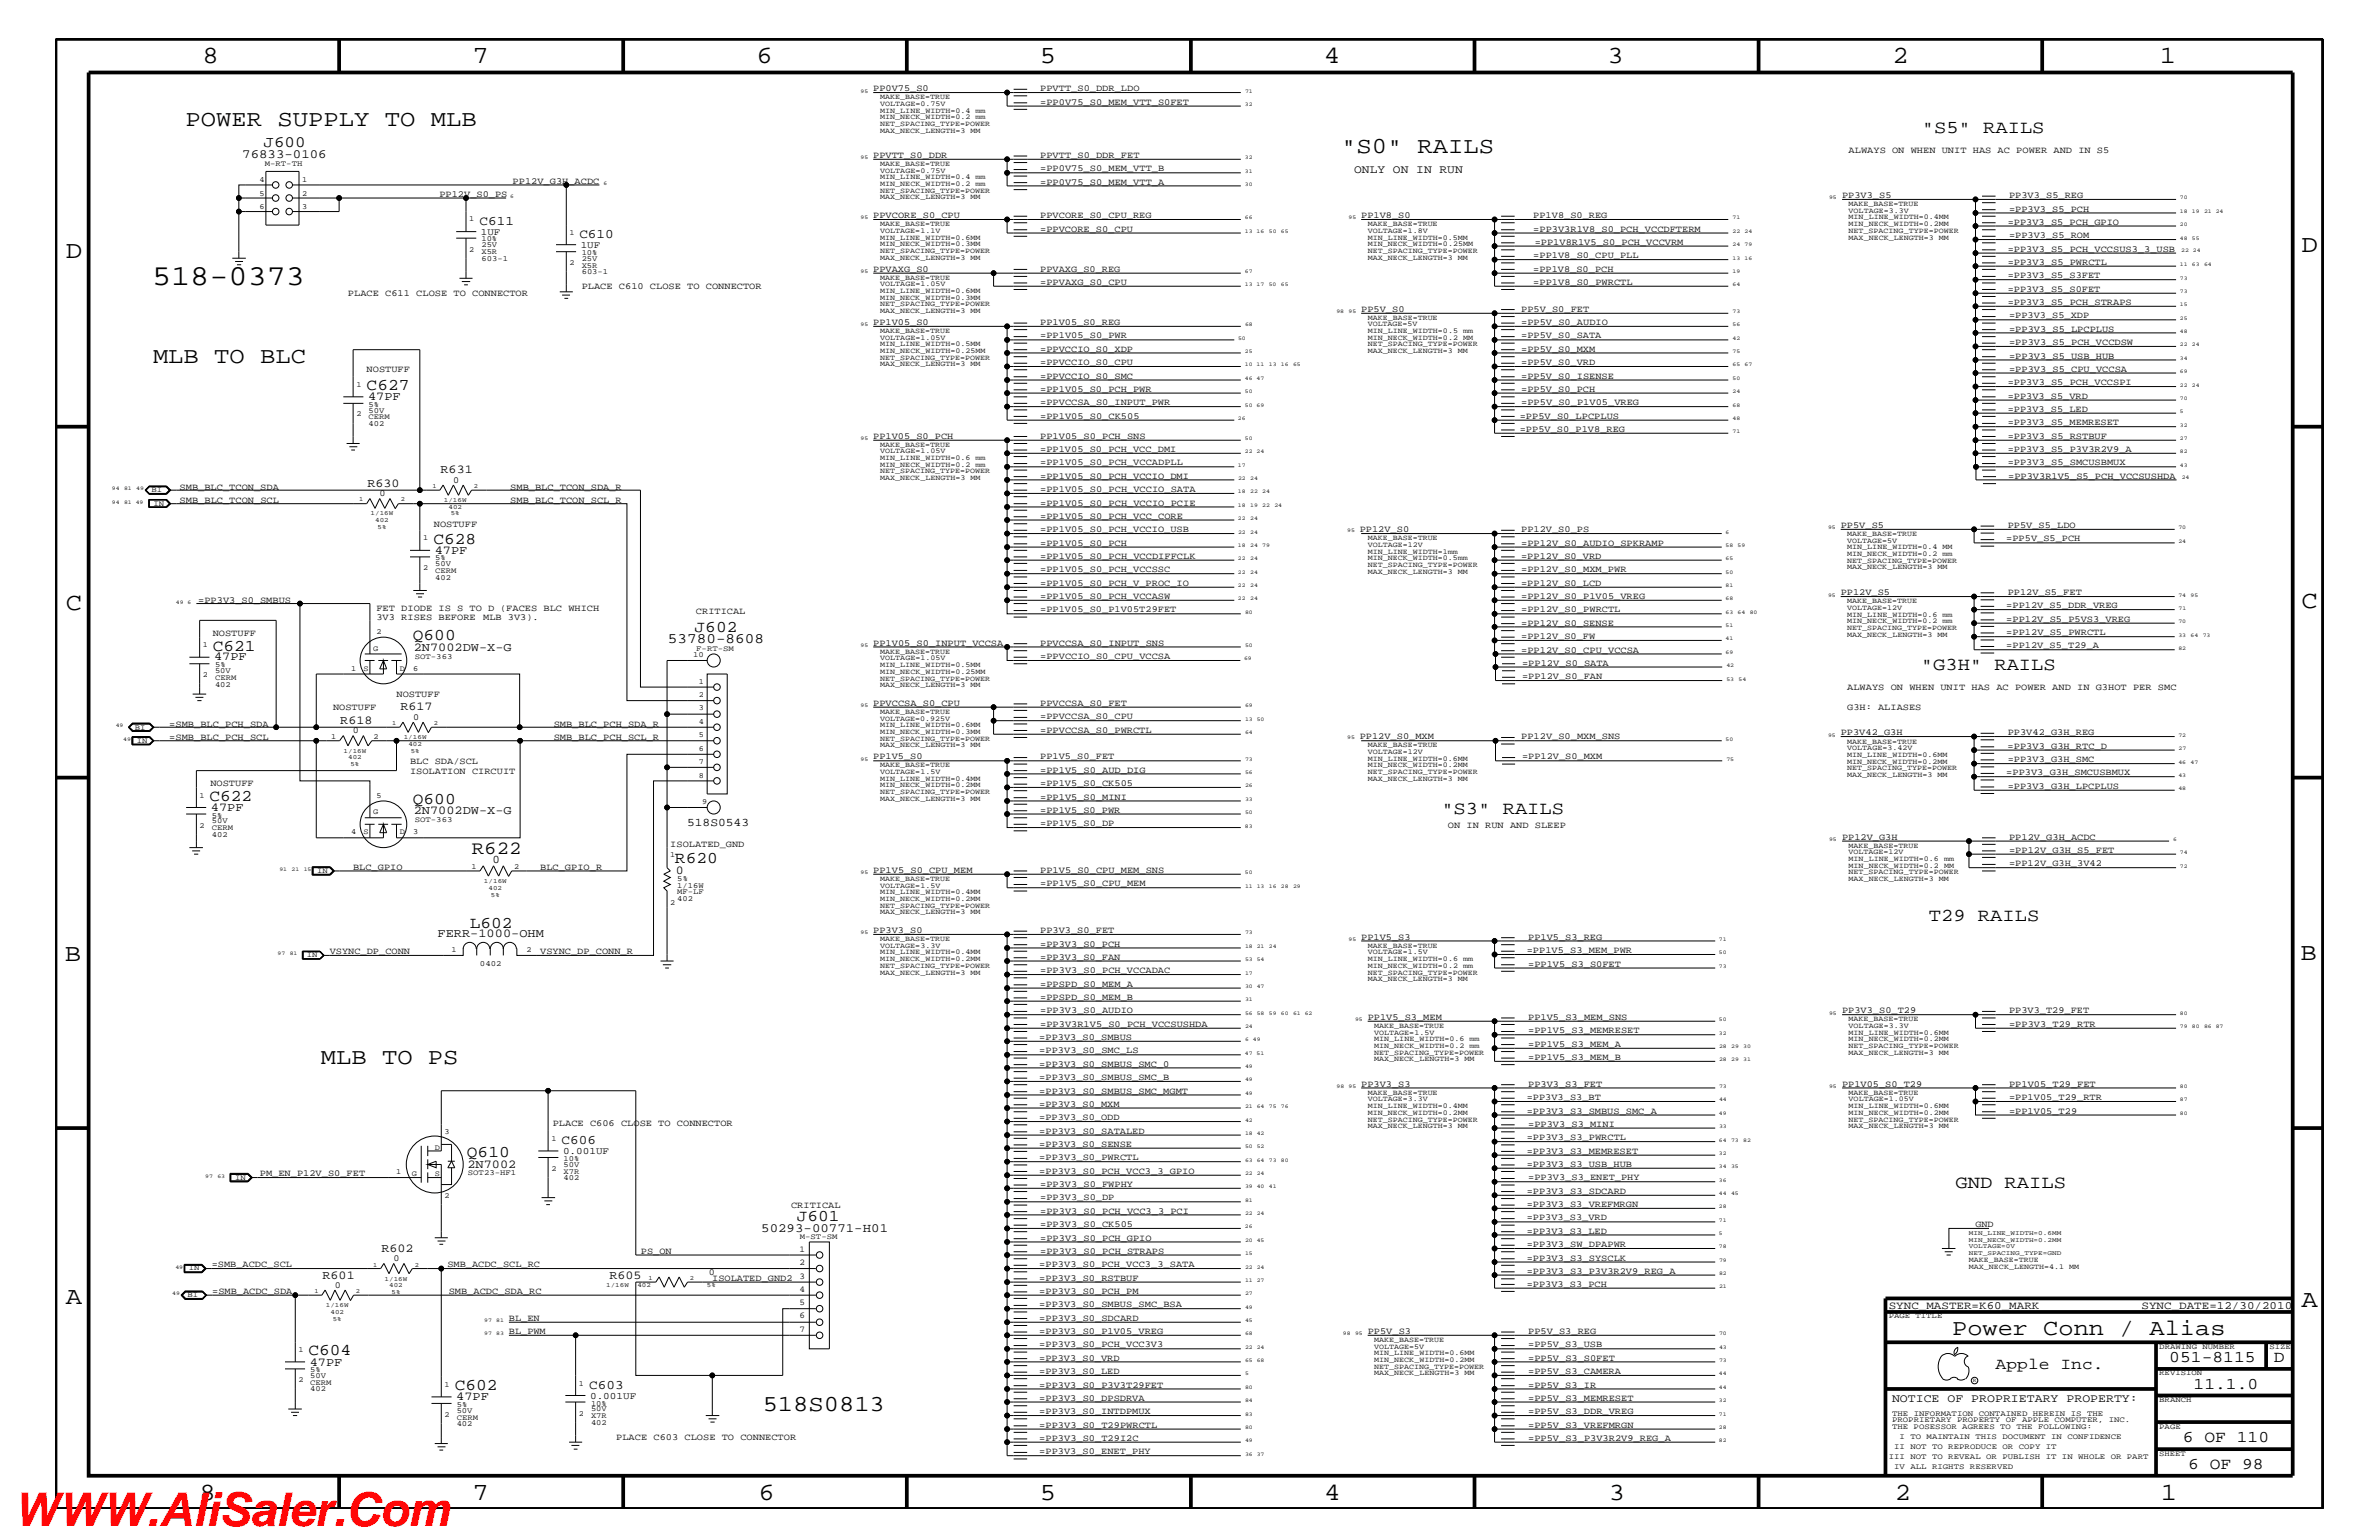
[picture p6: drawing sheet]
<svg xmlns="http://www.w3.org/2000/svg" width="432mm" height="279mm" viewBox="0 0 432 279" stroke-linecap="round" stroke-linejoin="round" font-family="sans-serif">
<defs><g id="words">
<text font-size="8.5" fill="#f00" x="2.5" y="276.8">WWW.AliSaler.Com</text>
<text font-size="5.2" x="27.6" y="51.7">518-0373</text>
<g font-size="4.5">
<text x="36.7" y="11.5">8</text>
<text x="85.8" y="11.5">7</text>
<text x="137.3" y="11.5">6</text>
<text x="188.7" y="11.5">5</text>
<text x="240.3" y="11.5">4</text>
<text x="291.8" y="11.5">3</text>
<text x="343.5" y="11.5">2</text>
<text x="392" y="11.5">1</text>
<text x="11.9" y="46.8">D</text>
<text x="417.8" y="45.7">D</text>
<text x="11.9" y="110.6">C</text>
<text x="417.7" y="110.3">C</text>
<text x="11.8" y="174.3">B</text>
<text x="417.6" y="174.2">B</text>
<text x="11.9" y="236.7">A</text>
<text x="417.7" y="237.1">A</text>
<text x="36.2" y="272.1">8</text>
<text x="85.8" y="272.1">7</text>
<text x="137.7" y="272.1">6</text>
<text x="188.7" y="272.1">5</text>
<text x="240.4" y="272.1">4</text>
<text x="292" y="272.1">3</text>
<text x="343.9" y="272.1">2</text>
<text x="392.2" y="272.1">1</text>
</g>
<g font-size="4.1">
<text x="33.7" y="22.9">POWER SUPPLY TO MLB</text>
<text x="243.4" y="27.7">&quot;S0&quot; RAILS</text>
<text x="27.8" y="65.9">MLB TO BLC</text>
<text x="58.3" y="193.1">MLB TO PS</text>
<text x="354.3" y="242.3">Power Conn / Alias</text>
<text x="138.4" y="256">518S0813</text>
</g>
<text font-size="3.4" x="85.6" y="155">R622</text>
<g font-size="3.3">
<text x="348.8" y="24.1">&quot;S5&quot; RAILS</text>
<text x="348.7" y="121.5">&quot;G3H&quot; RAILS</text>
<text x="261.6" y="147.7">&quot;S3&quot; RAILS</text>
<text x="350.1" y="167.1">T29 RAILS</text>
<text x="354.9" y="215.6">GND RAILS</text>
</g>
<g font-size="3">
<text x="66.5" y="70.7">C627</text>
<text x="78.7" y="98.7">C628</text>
<text x="38.6" y="118.1">C621</text>
<text x="74.9" y="116.2">Q600</text>
<text x="126.1" y="114.8">J602</text>
<text x="38" y="145.3">C622</text>
<text x="74.9" y="145.9">Q600</text>
<text x="122.5" y="156.7">R620</text>
<text x="85.3" y="168.3">L602</text>
<text x="84.8" y="210">Q610</text>
<text x="144.6" y="221.5">J601</text>
<text x="56" y="245.9">C604</text>
<text x="362.2" y="248.4">Apple Inc.</text>
<text x="393.7" y="247.1">051-8115</text>
<text x="398.1" y="252">11.1.0</text>
<text x="412.7" y="247.1">D</text>
<text x="82.5" y="252.3">C602</text>
<text x="396.2" y="261.6">6 OF 110</text>
<text x="397.2" y="266.6">6 OF 98</text>
</g>
<text font-size="2.9" x="47.8" y="26.7">J600</text>
<text font-size="2.6" x="121.2" y="116.7">53780-8608</text>
<g font-size="2.4">
<text x="87" y="40.8">C611</text>
<text x="105.2" y="43.2">C610</text>
<text x="101.9" y="207.6">C606</text>
<text x="106.9" y="252">C603</text>
</g>
<g font-size="2.3">
<text x="44" y="28.6">76833-0106</text>
<text x="138.2" y="223.5">50293-00771-H01</text>
</g>
<g font-size="2.2">
<text x="66.8" y="72.6">47PF</text>
<text x="66.7" y="88.3">R630</text>
<text x="80" y="85.9">R631</text>
<text x="78.9" y="100.4">47PF</text>
<text x="38.9" y="119.8">47PF</text>
<text x="75.1" y="118.1">2N7002DW-X-G</text>
<text x="61.8" y="131.3">R618</text>
<text x="72.7" y="128.9">R617</text>
<text x="38.3" y="147.1">47PF</text>
<text x="75.1" y="147.7">2N7002DW-X-G</text>
<text x="122.7" y="158.5">0</text>
<text x="79.4" y="170">FERR-1000-OHM</text>
<text x="84.8" y="211.9">2N7002</text>
<text x="69.2" y="227.1">R602</text>
<text x="58.5" y="232">R601</text>
<text x="110.6" y="232">R605</text>
<text x="56.2" y="247.8">47PF</text>
<text x="82.8" y="254">47PF</text>
</g>
<g font-size="2.1">
<text x="245.8" y="31.4">ONLY ON IN RUN</text>
<text x="124.7" y="149.9">518S0543</text>
<text x="89.4" y="156.7">0</text>
<text x="343.4" y="254.4">NOTICE OF PROPRIETARY PROPERTY:</text>
</g>
<g font-size="2">
<text x="342.8" y="237.4">SYNC_MASTER=K60_MARK</text>
<text x="388.7" y="237.4">SYNC_DATE=12/30/2010</text>
</g>
<g font-size="1.8">
<text x="87.3" y="42.6">1UF</text>
<text x="105.4" y="45.1">1UF</text>
<text x="102.2" y="209.4">0.001UF</text>
<text x="107.1" y="253.8">0.001UF</text>
</g>
<g font-size="1.7">
<text x="158.5" y="16.5">PP0V75_S0</text>
<text x="188.8" y="16.5">PPVTT_S0_DDR_LDO</text>
<text x="188.8" y="19">=PP0V75_S0_MEM_VTT_S0FET</text>
<text x="158.5" y="28.6">PPVTT_S0_DDR</text>
<text x="188.8" y="28.6">PPVTT_S0_DDR_FET</text>
<text x="335.5" y="27.7">ALWAYS ON WHEN UNIT HAS AC POWER AND IN S5</text>
<text x="79.8" y="35.7">PP12V_S0_PS</text>
<text x="93" y="33.3">PP12V_G3H_ACDC</text>
<text x="188.8" y="33.6">=PP0V75_S0_MEM_VTT_A</text>
<text x="188.8" y="31.1">=PP0V75_S0_MEM_VTT_B</text>
<text x="334.3" y="35.9">PP3V3_S5</text>
<text x="364.7" y="35.9">PP3V3_S5_REG</text>
<text x="158.5" y="39.6">PPVCORE_S0_CPU</text>
<text x="188.8" y="39.6">PPVCORE_S0_CPU_REG</text>
<text x="247.1" y="39.6">PP1V8_S0</text>
<text x="278.3" y="39.6">PP1V8_S0_REG</text>
<text x="364.4" y="40.8">=PP3V3_S5_PCH_GPIO</text>
<text x="364.7" y="38.4">=PP3V3_S5_PCH</text>
<text x="188.8" y="42">=PPVCORE_S0_CPU</text>
<text x="278.3" y="42">=PP3V3R1V8_S0_PCH_VCCDFTERM</text>
<text x="278.3" y="46.8">=PP1V8_S0_CPU_PLL</text>
<text x="278.6" y="44.4">=PP1V8R1V5_S0_PCH_VCCVRM</text>
<text x="364.4" y="45.7">=PP3V3_S5_PCH_VCCSUS3_3_USB</text>
<text x="364.7" y="43.2">=PP3V3_S5_ROM</text>
<text x="63.2" y="53.6">PLACE C611 CLOSE TO CONNECTOR</text>
<text x="105.6" y="52.4">PLACE C610 CLOSE TO CONNECTOR</text>
<text x="158.5" y="49.3">PPVAXG_S0</text>
<text x="188.8" y="49.3">PPVAXG_S0_REG</text>
<text x="188.8" y="51.7">=PPVAXG_S0_CPU</text>
<text x="278.3" y="49.3">=PP1V8_S0_PCH</text>
<text x="278.3" y="51.7">=PP1V8_S0_PWRCTL</text>
<text x="364.4" y="50.5">=PP3V3_S5_S3FET</text>
<text x="364.4" y="52.9">=PP3V3_S5_S0FET</text>
<text x="364.4" y="48">=PP3V3_S5_PWRCTL</text>
<text x="158.5" y="59">PP1V05_S0</text>
<text x="188.8" y="59">PP1V05_S0_REG</text>
<text x="247.1" y="56.6">PP5V_S0</text>
<text x="276.1" y="59">=PP5V_S0_AUDIO</text>
<text x="276.1" y="56.6">PP5V_S0_FET</text>
<text x="364.4" y="55.3">=PP3V3_S5_PCH_STRAPS</text>
<text x="364.7" y="57.8">=PP3V3_S5_XDP</text>
<text x="188.8" y="61.4">=PP1V05_S0_PWR</text>
<text x="188.8" y="63.9">=PPVCCIO_S0_XDP</text>
<text x="276.1" y="63.9">=PP5V_S0_MXM</text>
<text x="276.1" y="61.4">=PP5V_S0_SATA</text>
<text x="364.7" y="65.1">=PP3V3_S5_USB_HUB</text>
<text x="364.7" y="62.6">=PP3V3_S5_PCH_VCCDSW</text>
<text x="364.7" y="60.2">=PP3V3_S5_LPCPLUS</text>
<text x="66.5" y="67.5">NOSTUFF</text>
<text x="188.8" y="66.2">=PPVCCIO_S0_CPU</text>
<text x="188.8" y="71.1">=PP1V05_S0_PCH_PWR</text>
<text x="188.8" y="68.7">=PPVCCIO_S0_SMC</text>
<text x="276.1" y="71.1">=PP5V_S0_PCH</text>
<text x="276.1" y="66.2">=PP5V_S0_VRD</text>
<text x="276.1" y="68.7">=PP5V_S0_ISENSE</text>
<text x="364.4" y="69.9">=PP3V3_S5_PCH_VCCSPI</text>
<text x="364.7" y="67.5">=PP3V3_S5_CPU_VCCSA</text>
<text x="188.8" y="73.5">=PPVCCSA_S0_INPUT_PWR</text>
<text x="188.8" y="76">=PP1V05_S0_CK505</text>
<text x="275.8" y="76">=PP5V_S0_LPCPLUS</text>
<text x="276.1" y="73.5">=PP5V_S0_P1V05_VREG</text>
<text x="364.4" y="77.2">=PP3V3_S5_MEMRESET</text>
<text x="364.4" y="72.3">=PP3V3_S5_VRD</text>
<text x="364.4" y="74.7">=PP3V3_S5_LED</text>
<text x="158.5" y="79.6">PP1V05_S0_PCH</text>
<text x="188.8" y="82">=PP1V05_S0_PCH_VCC_DMI</text>
<text x="188.8" y="79.6">PP1V05_S0_PCH_SNS</text>
<text x="275.8" y="78.3">=PP5V_S0_P1V8_REG</text>
<text x="364.4" y="79.6">=PP3V3_S5_RSTBUF</text>
<text x="364.4" y="82">=PP3V3_S5_P3V3R2V9_A</text>
<text x="32.6" y="88.8">SMB_BLC_TCON_SDA</text>
<text x="82.3" y="87.6">0</text>
<text x="92.6" y="88.8">SMB_BLC_TCON_SDA_R</text>
<text x="188.8" y="89.3">=PP1V05_S0_PCH_VCCIO_SATA</text>
<text x="188.8" y="84.4">=PP1V05_S0_PCH_VCCADPLL</text>
<text x="188.8" y="86.9">=PP1V05_S0_PCH_VCCIO_DMI</text>
<text x="364.4" y="84.4">=PP3V3_S5_SMCUSBMUX</text>
<text x="364.5" y="86.9">=PP3V3R1V5_S5_PCH_VCCSUSHDA</text>
<text x="32.6" y="91.2">SMB_BLC_TCON_SCL</text>
<text x="68.9" y="90">0</text>
<text x="78.7" y="95.7">NOSTUFF</text>
<text x="92.6" y="91.2">SMB_BLC_TCON_SCL_R</text>
<text x="188.8" y="91.7">=PP1V05_S0_PCH_VCCIO_PCIE</text>
<text x="188.8" y="94.2">=PP1V05_S0_PCH_VCC_CORE</text>
<text x="334.1" y="95.9">PP5V_S5</text>
<text x="364.4" y="95.9">PP5V_S5_LDO</text>
<text x="188.8" y="99">=PP1V05_S0_PCH</text>
<text x="188.8" y="101.4">=PP1V05_S0_PCH_VCCDIFFCLK</text>
<text x="188.8" y="96.5">=PP1V05_S0_PCH_VCCIO_USB</text>
<text x="246.8" y="96.5">PP12V_S0</text>
<text x="276.1" y="96.5">PP12V_S0_PS</text>
<text x="276.1" y="101.4">=PP12V_S0_VRD</text>
<text x="276.1" y="99">=PP12V_S0_AUDIO_SPKRAMP</text>
<text x="364.2" y="98.2">=PP5V_S5_PCH</text>
<text x="188.8" y="106.3">=PP1V05_S0_PCH_V_PROC_IO</text>
<text x="188.8" y="103.8">=PP1V05_S0_PCH_VCCSSC</text>
<text x="276.1" y="106.3">=PP12V_S0_LCD</text>
<text x="276.1" y="103.8">=PP12V_S0_MXM_PWR</text>
<text x="334.1" y="108">PP12V_S5</text>
<text x="364.4" y="108">PP12V_S5_FET</text>
<text x="36" y="109.3">=PP3V3_S0_SMBUS</text>
<text x="68.3" y="112.6">3V3 RISES BEFORE</text>
<text x="68.3" y="110.8">FET DIODE IS S TO D (FACES BLC WHICH</text>
<text x="87.7" y="112.6">MLB 3V3).</text>
<text x="126.3" y="111.4">CRITICAL</text>
<text x="188.8" y="108.7">=PP1V05_S0_PCH_VCCASW</text>
<text x="188.8" y="111.1">=PP1V05_S0_P1V05T29FET</text>
<text x="276.1" y="113.6">=PP12V_S0_SENSE</text>
<text x="276.1" y="111.1">=PP12V_S0_PWRCTL</text>
<text x="276.1" y="108.7">=PP12V_S0_P1V05_VREG</text>
<text x="364.2" y="112.8">=PP12V_S5_P5VS3_VREG</text>
<text x="364.2" y="110.3">=PP12V_S5_DDR_VREG</text>
<text x="38.6" y="115.3">NOSTUFF</text>
<text x="158.5" y="117.2">PP1V05_S0_INPUT_VCCSA</text>
<text x="188.8" y="119.6">=PPVCCIO_S0_CPU_VCCSA</text>
<text x="188.8" y="117.2">PPVCCSA_S0_INPUT_SNS</text>
<text x="276.1" y="118.4">=PP12V_S0_CPU_VCCSA</text>
<text x="276.1" y="115.9">=PP12V_S0_FW</text>
<text x="364.2" y="117.6">=PP12V_S5_T29_A</text>
<text x="364.2" y="115.3">=PP12V_S5_PWRCTL</text>
<text x="276.3" y="120.8">=PP12V_S0_SATA</text>
<text x="276.3" y="123.2">=PP12V_S0_FAN</text>
<text x="335.3" y="125.2">ALWAYS ON WHEN UNIT HAS AC POWER AND IN G3HOT PER SMC</text>
<text x="30.7" y="131.9">=SMB_BLC_PCH_SDA</text>
<text x="60.5" y="128.9">NOSTUFF</text>
<text x="72" y="126.5">NOSTUFF</text>
<text x="75" y="130.7">0</text>
<text x="100.5" y="131.9">SMB_BLC_PCH_SDA_R</text>
<text x="158.5" y="128">PPVCCSA_S0_CPU</text>
<text x="188.8" y="130.5">=PPVCCSA_S0_CPU</text>
<text x="188.8" y="128">PPVCCSA_S0_FET</text>
<text x="335.3" y="128.8">G3H: ALIASES</text>
<text x="30.7" y="134.2">=SMB_BLC_PCH_SCL</text>
<text x="64.1" y="133">0</text>
<text x="100.5" y="134.2">SMB_BLC_PCH_SCL_R</text>
<text x="158.5" y="137.8">PP1V5_S0</text>
<text x="188.8" y="137.8">PP1V5_S0_FET</text>
<text x="188.8" y="133">=PPVCCSA_S0_PWRCTL</text>
<text x="246.8" y="134.1">PP12V_S0_MXM</text>
<text x="276.1" y="134.1">PP12V_S0_MXM_SNS</text>
<text x="276.3" y="137.8">=PP12V_S0_MXM</text>
<text x="334.1" y="133.4">PP3V42_G3H</text>
<text x="364.4" y="135.8">=PP3V3_G3H_RTC_D</text>
<text x="364.4" y="133.4">PP3V42_G3H_REG</text>
<text x="38.2" y="142.5">NOSTUFF</text>
<text x="74.4" y="140.4">ISOLATION CIRCUIT</text>
<text x="74.4" y="138.6">BLC SDA/SCL</text>
<text x="188.8" y="142.6">=PP1V5_S0_CK505</text>
<text x="188.8" y="140.2">=PP1V5_S0_AUD_DIG</text>
<text x="364.2" y="140.7">=PP3V3_G3H_SMCUSBMUX</text>
<text x="364.4" y="143.1">=PP3V3_G3H_LPCPLUS</text>
<text x="364.4" y="138.3">=PP3V3_G3H_SMC</text>
<text x="188.8" y="147.5">=PP1V5_S0_PWR</text>
<text x="188.8" y="145.1">=PP1V5_S0_MINI</text>
<text x="188.8" y="149.9">=PP1V5_S0_DP</text>
<text x="121.7" y="153.7">ISOLATED_GND</text>
<text x="262.8" y="150.1">ON IN RUN AND SLEEP</text>
<text x="334.3" y="152.3">PP12V_G3H</text>
<text x="364.7" y="154.7">=PP12V_G3H_S5_FET</text>
<text x="364.7" y="152.3">PP12V_G3H_ACDC</text>
<text x="64.1" y="157.9">BLC_GPIO</text>
<text x="98" y="157.9">BLC_GPIO_R</text>
<text x="158.5" y="158.4">PP1V5_S0_CPU_MEM</text>
<text x="188.8" y="160.8">=PP1V5_S0_CPU_MEM</text>
<text x="188.8" y="158.4">PP1V5_S0_CPU_MEM_SNS</text>
<text x="364.7" y="157.2">=PP12V_G3H_3V42</text>
<text x="59.9" y="173.1">VSYNC_DP_CONN</text>
<text x="98" y="173.2">VSYNC_DP_CONN_R</text>
<text x="158.5" y="169.3">PP3V3_S0</text>
<text x="188.8" y="171.7">=PP3V3_S0_PCH</text>
<text x="188.8" y="169.3">PP3V3_S0_FET</text>
<text x="247.1" y="170.5">PP1V5_S3</text>
<text x="277.1" y="172.9">=PP1V5_S3_MEM_PWR</text>
<text x="277.4" y="170.5">PP1V5_S3_REG</text>
<text x="188.8" y="179">=PPSPD_S0_MEM_A</text>
<text x="188.8" y="176.6">=PP3V3_S0_PCH_VCCADAC</text>
<text x="188.8" y="174.2">=PP3V3_S0_FAN</text>
<text x="277.4" y="175.4">=PP1V5_S3_S0FET</text>
<text x="188.8" y="181.4">=PPSPD_S0_MEM_B</text>
<text x="188.8" y="183.8">=PP3V3_S0_AUDIO</text>
<text x="248.2" y="185">PP1V5_S3_MEM</text>
<text x="277.4" y="185">PP1V5_S3_MEM_SNS</text>
<text x="334.3" y="183.8">PP3V3_S0_T29</text>
<text x="364.7" y="183.8">PP3V3_T29_FET</text>
<text x="188.6" y="191.1">=PP3V3_S0_SMC_LS</text>
<text x="188.6" y="188.7">=PP3V3_S0_SMBUS</text>
<text x="188.8" y="186.3">=PP3V3R1V5_S0_PCH_VCCSUSHDA</text>
<text x="277.4" y="187.5">=PP1V5_S3_MEMRESET</text>
<text x="277.4" y="189.9">=PP1V5_S3_MEM_A</text>
<text x="364.7" y="186.3">=PP3V3_T29_RTR</text>
<text x="188.6" y="193.6">=PP3V3_S0_SMBUS_SMC_0</text>
<text x="188.6" y="195.9">=PP3V3_S0_SMBUS_SMC_B</text>
<text x="247.1" y="197.2">PP3V3_S3</text>
<text x="277.4" y="197.2">PP3V3_S3_FET</text>
<text x="277.4" y="192.3">=PP1V5_S3_MEM_B</text>
<text x="334.3" y="197.2">PP1V05_S0_T29</text>
<text x="364.7" y="197.2">PP1V05_T29_FET</text>
<text x="188.6" y="203.2">=PP3V3_S0_ODD</text>
<text x="188.6" y="200.9">=PP3V3_S0_MXM</text>
<text x="188.6" y="198.4">=PP3V3_S0_SMBUS_SMC_MGMT</text>
<text x="277.1" y="202">=PP3V3_S3_SMBUS_SMC_A</text>
<text x="277.1" y="199.6">=PP3V3_S3_BT</text>
<text x="364.7" y="199.6">=PP1V05_T29_RTR</text>
<text x="364.7" y="202">=PP1V05_T29</text>
<text x="100.3" y="204.2">PLACE C606 CLOSE TO CONNECTOR</text>
<text x="188.6" y="205.7">=PP3V3_S0_SATALED</text>
<text x="188.6" y="208.1">=PP3V3_S0_SENSE</text>
<text x="277.1" y="209.3">=PP3V3_S3_MEMRESET</text>
<text x="277.1" y="206.9">=PP3V3_S3_PWRCTL</text>
<text x="277.4" y="204.4">=PP3V3_S3_MINI</text>
<text x="47.2" y="213.4">PM_EN_P12V_S0_FET</text>
<text x="188.6" y="213">=PP3V3_S0_PCH_VCC3_3_GPIO</text>
<text x="188.6" y="210.5">=PP3V3_S0_PWRCTL</text>
<text x="188.8" y="215.3">=PP3V3_S0_FWPHY</text>
<text x="277.1" y="211.7">=PP3V3_S3_USB_HUB</text>
<text x="277.4" y="214.2">=PP3V3_S3_ENET_PHY</text>
<text x="143.6" y="219.2">CRITICAL</text>
<text x="188.8" y="217.8">=PP3V3_S0_DP</text>
<text x="188.8" y="220.2">=PP3V3_S0_PCH_VCC3_3_PCI</text>
<text x="277.1" y="221.4">=PP3V3_S3_VRD</text>
<text x="277.1" y="219">=PP3V3_S3_VREFMRGN</text>
<text x="277.1" y="216.6">=PP3V3_S3_SDCARD</text>
<text x="116.3" y="227.5">PS_ON</text>
<text x="188.8" y="227.5">=PP3V3_S0_PCH_STRAPS</text>
<text x="188.8" y="225.1">=PP3V3_S0_PCH_GPIO</text>
<text x="188.8" y="222.6">=PP3V3_S0_CK505</text>
<text x="277.1" y="226.3">=PP3V3_SW_DPAPWR</text>
<text x="277.1" y="223.9">=PP3V3_S3_LED</text>
<text x="358.6" y="222.6">GND</text>
<text x="38.4" y="229.9">=SMB_ACDC_SCL</text>
<text x="60.7" y="233.7">0</text>
<text x="71.4" y="228.8">0</text>
<text x="81.2" y="229.9">SMB_ACDC_SCL_RC</text>
<text x="128.7" y="231.3">0</text>
<text x="129.3" y="232.4">ISOLATED_GND2</text>
<text x="188.6" y="232.4">=PP3V3_S0_RSTBUF</text>
<text x="188.6" y="229.9">=PP3V3_S0_PCH_VCC3_3_SATA</text>
<text x="277.1" y="228.7">=PP3V3_S3_SYSCLK</text>
<text x="277.1" y="231.1">=PP3V3_S3_P3V3R2V9_REG_A</text>
<text x="277.1" y="233.5">=PP3V3_S3_PCH</text>
<text x="38.5" y="234.7">=SMB_ACDC_SDA</text>
<text x="81.4" y="234.7">SMB_ACDC_SDA_RC</text>
<text x="92.4" y="239.6">BL_EN</text>
<text x="188.6" y="234.7">=PP3V3_S0_PCH_PM</text>
<text x="188.6" y="239.6">=PP3V3_S0_SDCARD</text>
<text x="188.6" y="237.2">=PP3V3_S0_SMBUS_SMC_BSA</text>
<text x="92.4" y="242">BL_PWM</text>
<text x="188.6" y="242">=PP3V3_S0_P1V05_VREG</text>
<text x="188.6" y="244.5">=PP3V3_S0_PCH_VCC3V3</text>
<text x="248.2" y="242">PP5V_S3</text>
<text x="277.4" y="244.5">=PP5V_S3_USB</text>
<text x="277.4" y="242">PP5V_S3_REG</text>
<text x="188.6" y="251.7">=PP3V3_S0_P3V3T29FET</text>
<text x="188.6" y="249.3">=PP3V3_S0_LED</text>
<text x="188.6" y="246.9">=PP3V3_S0_VRD</text>
<text x="277.4" y="251.7">=PP5V_S3_IR</text>
<text x="277.4" y="249.3">=PP5V_S3_CAMERA</text>
<text x="277.4" y="246.9">=PP5V_S3_S0FET</text>
<text x="188.6" y="254.2">=PP3V3_S0_DPSDRVA</text>
<text x="188.6" y="256.6">=PP3V3_S0_INTDPMUX</text>
<text x="277.4" y="256.6">=PP5V_S3_DDR_VREG</text>
<text x="277.4" y="254.2">=PP5V_S3_MEMRESET</text>
<text x="111.8" y="261.3">PLACE C603 CLOSE TO CONNECTOR</text>
<text x="188.6" y="263.8">=PP3V3_S0_ENET_PHY</text>
<text x="188.6" y="261.4">=PP3V3_S0_T29I2C</text>
<text x="188.6" y="259">=PP3V3_S0_T29PWRCTL</text>
<text x="277.4" y="261.4">=PP5V_S3_P3V3R2V9_REG_A</text>
<text x="277.4" y="259">=PP5V_S3_VREFMRGN</text>
</g>
<g font-size="1.6">
<text x="145.1" y="227.1">1</text>
<text x="145.1" y="232">3</text>
<text x="145.1" y="229.6">2</text>
<text x="145.1" y="239.2">6</text>
<text x="145.1" y="236.8">5</text>
<text x="145.1" y="234.4">4</text>
<text x="145.1" y="241.7">7</text>
</g>
<g font-size="1.4">
<text x="159.8" y="18">MAKE_BASE=TRUE</text>
<text x="159.8" y="21.6">MIN_NECK_WIDTH=0.2 mm</text>
<text x="159.8" y="22.9">NET_SPACING_TYPE=POWER</text>
<text x="159.8" y="20.4">MIN_LINE_WIDTH=0.4 mm</text>
<text x="159.8" y="19.2">VOLTAGE=0.75V</text>
<text x="159.8" y="24.1">MAX_NECK_LENGTH=3 MM</text>
<text x="47.1" y="35.5">5</text>
<text x="47.1" y="33">4</text>
<text x="48" y="30.2">M-RT-TH</text>
<text x="54.9" y="35.5">2</text>
<text x="54.9" y="33">1</text>
<text x="159.8" y="35">NET_SPACING_TYPE=POWER</text>
<text x="159.8" y="32.5">MIN_LINE_WIDTH=0.4 mm</text>
<text x="159.8" y="33.7">MIN_NECK_WIDTH=0.2 mm</text>
<text x="159.8" y="30.2">MAKE_BASE=TRUE</text>
<text x="159.8" y="31.4">VOLTAGE=0.75V</text>
<text x="47.1" y="37.9">6</text>
<text x="54.9" y="37.9">3</text>
<text x="85.2" y="40.2">1</text>
<text x="159.8" y="41">MAKE_BASE=TRUE</text>
<text x="159.8" y="36.2">MAX_NECK_LENGTH=3 MM</text>
<text x="248.2" y="41">MAKE_BASE=TRUE</text>
<text x="335.5" y="37.4">MAKE_BASE=TRUE</text>
<text x="335.5" y="38.6">VOLTAGE=3.3V</text>
<text x="335.5" y="39.8">MIN_LINE_WIDTH=0.4MM</text>
<text x="335.5" y="41">MIN_NECK_WIDTH=0.2MM</text>
<text x="85.2" y="45.7">2</text>
<text x="87.4" y="44.9">25V</text>
<text x="87.4" y="46.2">X5R</text>
<text x="87.4" y="43.8">10%</text>
<text x="87.4" y="47.4">603-1</text>
<text x="103.4" y="42.6">1</text>
<text x="105.6" y="47.4">25V</text>
<text x="105.6" y="46.3">10%</text>
<text x="159.8" y="47.1">MAX_NECK_LENGTH=3 MM</text>
<text x="159.8" y="42.3">VOLTAGE=1.1V</text>
<text x="159.8" y="43.5">MIN_LINE_WIDTH=0.6MM</text>
<text x="159.8" y="44.6">MIN_NECK_WIDTH=0.3MM</text>
<text x="159.8" y="45.9">NET_SPACING_TYPE=POWER</text>
<text x="248.2" y="43.5">MIN_LINE_WIDTH=0.5MM</text>
<text x="248.2" y="45.9">NET_SPACING_TYPE=POWER</text>
<text x="248.2" y="42.3">VOLTAGE=1.8V</text>
<text x="248.2" y="47.1">MAX_NECK_LENGTH=3 MM</text>
<text x="248.2" y="44.6">MIN_NECK_WIDTH=0.25MM</text>
<text x="335.5" y="42.3">NET_SPACING_TYPE=POWER</text>
<text x="335.5" y="43.5">MAX_NECK_LENGTH=3 MM</text>
<text x="103.4" y="48">2</text>
<text x="105.6" y="49.7">603-1</text>
<text x="105.6" y="48.5">X5R</text>
<text x="159.8" y="50.7">MAKE_BASE=TRUE</text>
<text x="159.8" y="51.9">VOLTAGE=1.05V</text>
<text x="159.8" y="53.2">MIN_LINE_WIDTH=0.6MM</text>
<text x="159.8" y="54.4">MIN_NECK_WIDTH=0.3MM</text>
<text x="159.8" y="56.8">MAX_NECK_LENGTH=3 MM</text>
<text x="159.8" y="55.6">NET_SPACING_TYPE=POWER</text>
<text x="248.2" y="58">MAKE_BASE=TRUE</text>
<text x="248.2" y="59.2">VOLTAGE=5V</text>
<text x="159.8" y="65.3">NET_SPACING_TYPE=POWER</text>
<text x="159.8" y="64">MIN_NECK_WIDTH=0.25MM</text>
<text x="159.8" y="60.4">MAKE_BASE=TRUE</text>
<text x="159.8" y="61.7">VOLTAGE=1.05V</text>
<text x="159.8" y="62.9">MIN_LINE_WIDTH=0.5MM</text>
<text x="248.2" y="60.4">MIN_LINE_WIDTH=0.5 mm</text>
<text x="248.2" y="62.9">NET_SPACING_TYPE=POWER</text>
<text x="248.2" y="61.7">MIN_NECK_WIDTH=0.2 MM</text>
<text x="248.2" y="64">MAX_NECK_LENGTH=3 MM</text>
<text x="64.7" y="70.1">1</text>
<text x="159.8" y="66.5">MAX_NECK_LENGTH=3 MM</text>
<text x="64.7" y="75.6">2</text>
<text x="66.9" y="77.3">402</text>
<text x="66.9" y="73.8">5%</text>
<text x="66.9" y="74.9">50V</text>
<text x="66.9" y="76.1">CERM</text>
<text x="159.8" y="81.1">MAKE_BASE=TRUE</text>
<text x="159.8" y="83.5">MIN_LINE_WIDTH=0.6 mm</text>
<text x="159.8" y="82.2">VOLTAGE=1.05V</text>
<text x="27.5" y="89.3">BI</text>
<text x="159.8" y="84.7">MIN_NECK_WIDTH=0.2 mm</text>
<text x="159.8" y="87.1">MAX_NECK_LENGTH=3 MM</text>
<text x="159.8" y="85.9">NET_SPACING_TYPE=POWER</text>
<text x="27.9" y="91.7">IN</text>
<text x="76.8" y="98">1</text>
<text x="79" y="101.6">5%</text>
<text x="248.2" y="101.6">MIN_NECK_WIDTH=0.5mm</text>
<text x="248.2" y="100.4">MIN_LINE_WIDTH=1mm</text>
<text x="248.2" y="99.3">VOLTAGE=12V</text>
<text x="248.2" y="98">MAKE_BASE=TRUE</text>
<text x="335.3" y="97.3">MAKE_BASE=TRUE</text>
<text x="335.3" y="98.5">VOLTAGE=5V</text>
<text x="335.3" y="99.7">MIN_LINE_WIDTH=0.4 MM</text>
<text x="335.3" y="101">MIN_NECK_WIDTH=0.2 mm</text>
<text x="76.8" y="103.5">2</text>
<text x="79" y="105.2">402</text>
<text x="79" y="102.7">50V</text>
<text x="79" y="104">CERM</text>
<text x="248.2" y="102.9">NET_SPACING_TYPE=POWER</text>
<text x="248.2" y="104.1">MAX_NECK_LENGTH=3 MM</text>
<text x="335.3" y="102.1">NET_SPACING_TYPE=POWER</text>
<text x="335.3" y="103.3">MAX_NECK_LENGTH=3 MM</text>
<text x="335.3" y="110.6">VOLTAGE=12V</text>
<text x="335.3" y="111.9">MIN_LINE_WIDTH=0.6 mm</text>
<text x="335.3" y="113.1">MIN_NECK_WIDTH=0.2 mm</text>
<text x="335.3" y="109.4">MAKE_BASE=TRUE</text>
<text x="36.8" y="117.4">1</text>
<text x="67.7" y="118.1">G</text>
<text x="68.3" y="115">2</text>
<text x="75.3" y="119.5">SOT-363</text>
<text x="125.8" y="119.2">10</text>
<text x="126.4" y="118.1">F-RT-SM</text>
<text x="159.8" y="119.8">VOLTAGE=1.05V</text>
<text x="159.8" y="118.6">MAKE_BASE=TRUE</text>
<text x="335.3" y="114.2">NET_SPACING_TYPE=POWER</text>
<text x="335.3" y="115.5">MAX_NECK_LENGTH=3 MM</text>
<text x="36.8" y="122.9">2</text>
<text x="39" y="121">5%</text>
<text x="39" y="124.6">402</text>
<text x="39" y="123.4">CERM</text>
<text x="39" y="122.1">50V</text>
<text x="63.8" y="121.7">1</text>
<text x="66" y="121.7">S</text>
<text x="72.6" y="121.7">D</text>
<text x="75" y="121.7">6</text>
<text x="126.8" y="124.1">1</text>
<text x="159.8" y="121">MIN_LINE_WIDTH=0.5MM</text>
<text x="159.8" y="122.3">MIN_NECK_WIDTH=0.25MM</text>
<text x="159.8" y="124.7">MAX_NECK_LENGTH=3 MM</text>
<text x="159.8" y="123.5">NET_SPACING_TYPE=POWER</text>
<text x="126.8" y="131.3">4</text>
<text x="126.8" y="128.9">3</text>
<text x="126.8" y="126.5">2</text>
<text x="159.8" y="130.8">VOLTAGE=0.925V</text>
<text x="159.8" y="129.6">MAKE_BASE=TRUE</text>
<text x="159.8" y="131.9">MIN_LINE_WIDTH=0.6MM</text>
<text x="24.5" y="132.4">BI</text>
<text x="24.8" y="134.7">IN</text>
<text x="60.1" y="134.1">1</text>
<text x="67.8" y="134.1">2</text>
<text x="126.8" y="136.2">6</text>
<text x="126.8" y="133.8">5</text>
<text x="159.8" y="133.2">MIN_NECK_WIDTH=0.3MM</text>
<text x="159.8" y="134.4">NET_SPACING_TYPE=POWER</text>
<text x="159.8" y="135.6">MAX_NECK_LENGTH=3 MM</text>
<text x="248.2" y="135.6">MAKE_BASE=TRUE</text>
<text x="248.2" y="136.8">VOLTAGE=12V</text>
<text x="335.3" y="137.3">MIN_LINE_WIDTH=0.6MM</text>
<text x="335.3" y="136.1">VOLTAGE=3.42V</text>
<text x="335.3" y="134.9">MAKE_BASE=TRUE</text>
<text x="126.8" y="141.1">8</text>
<text x="126.8" y="138.6">7</text>
<text x="159.8" y="140.4">VOLTAGE=1.5V</text>
<text x="159.8" y="141.7">MIN_LINE_WIDTH=0.4MM</text>
<text x="159.8" y="142.9">MIN_NECK_WIDTH=0.2MM</text>
<text x="159.8" y="139.2">MAKE_BASE=TRUE</text>
<text x="248.2" y="138">MIN_LINE_WIDTH=0.6MM</text>
<text x="248.2" y="139.2">MIN_NECK_WIDTH=0.2MM</text>
<text x="248.2" y="140.4">NET_SPACING_TYPE=POWER</text>
<text x="248.2" y="141.7">MAX_NECK_LENGTH=3 MM</text>
<text x="335.3" y="139.7">NET_SPACING_TYPE=POWER</text>
<text x="335.3" y="138.5">MIN_NECK_WIDTH=0.2MM</text>
<text x="335.3" y="140.9">MAX_NECK_LENGTH=3 MM</text>
<text x="36.2" y="144.7">1</text>
<text x="38.4" y="149.4">50V</text>
<text x="38.4" y="148.4">5%</text>
<text x="67.7" y="147.7">G</text>
<text x="68.3" y="144.7">5</text>
<text x="75.3" y="149.2">SOT-363</text>
<text x="127.4" y="145.9">9</text>
<text x="159.8" y="144">NET_SPACING_TYPE=POWER</text>
<text x="159.8" y="145.3">MAX_NECK_LENGTH=3 MM</text>
<text x="36.2" y="150.1">2</text>
<text x="38.4" y="151.8">402</text>
<text x="38.4" y="150.7">CERM</text>
<text x="63.8" y="151.3">4</text>
<text x="66" y="151.3">S</text>
<text x="72.6" y="151.3">D</text>
<text x="75" y="151.3">3</text>
<text x="121.7" y="155.6">1</text>
<text x="335.5" y="153.8">MAKE_BASE=TRUE</text>
<text x="335.5" y="155">VOLTAGE=12V</text>
<text x="57.6" y="158.4">IN</text>
<text x="85.6" y="157.7">1</text>
<text x="93.3" y="157.7">2</text>
<text x="122.9" y="161.1">1/16W</text>
<text x="122.9" y="159.9">5%</text>
<text x="159.8" y="161.1">VOLTAGE=1.5V</text>
<text x="159.8" y="159.9">MAKE_BASE=TRUE</text>
<text x="335.5" y="156.2">MIN_LINE_WIDTH=0.6 mm</text>
<text x="335.5" y="158.6">NET_SPACING_TYPE=POWER</text>
<text x="335.5" y="157.4">MIN_NECK_WIDTH=0.2 MM</text>
<text x="335.5" y="159.9">MAX_NECK_LENGTH=3 MM</text>
<text x="121.7" y="164.1">2</text>
<text x="122.9" y="163.5">402</text>
<text x="122.9" y="162.2">MF-LF</text>
<text x="159.8" y="165.9">MAX_NECK_LENGTH=3 MM</text>
<text x="159.8" y="164.7">NET_SPACING_TYPE=POWER</text>
<text x="159.8" y="162.2">MIN_LINE_WIDTH=0.4MM</text>
<text x="159.8" y="163.5">MIN_NECK_WIDTH=0.2MM</text>
<text x="55.7" y="173.7">IN</text>
<text x="82" y="172.7">1</text>
<text x="95.6" y="172.7">2</text>
<text x="159.8" y="173.2">MIN_LINE_WIDTH=0.4MM</text>
<text x="159.8" y="170.7">MAKE_BASE=TRUE</text>
<text x="159.8" y="172">VOLTAGE=3.3V</text>
<text x="248.2" y="173.2">VOLTAGE=1.5V</text>
<text x="248.2" y="172">MAKE_BASE=TRUE</text>
<text x="87.1" y="175.2">0402</text>
<text x="159.8" y="175.6">NET_SPACING_TYPE=POWER</text>
<text x="159.8" y="174.4">MIN_NECK_WIDTH=0.2MM</text>
<text x="159.8" y="176.8">MAX_NECK_LENGTH=3 MM</text>
<text x="248.2" y="176.8">NET_SPACING_TYPE=POWER</text>
<text x="248.2" y="178">MAX_NECK_LENGTH=3 MM</text>
<text x="248.2" y="175.6">MIN_NECK_WIDTH=0.2 mm</text>
<text x="248.2" y="174.4">MIN_LINE_WIDTH=0.6 mm</text>
<text x="335.5" y="185.3">MAKE_BASE=TRUE</text>
<text x="249.4" y="191.4">NET_SPACING_TYPE=POWER</text>
<text x="249.4" y="187.7">VOLTAGE=1.5V</text>
<text x="249.4" y="186.5">MAKE_BASE=TRUE</text>
<text x="249.4" y="190.2">MIN_NECK_WIDTH=0.2 mm</text>
<text x="249.4" y="188.9">MIN_LINE_WIDTH=0.6 mm</text>
<text x="335.5" y="191.4">MAX_NECK_LENGTH=3 MM</text>
<text x="335.5" y="190.2">NET_SPACING_TYPE=POWER</text>
<text x="335.5" y="187.7">MIN_LINE_WIDTH=0.6MM</text>
<text x="335.5" y="186.5">VOLTAGE=3.3V</text>
<text x="335.5" y="188.9">MIN_NECK_WIDTH=0.2MM</text>
<text x="249.4" y="192.6">MAX_NECK_LENGTH=3 MM</text>
<text x="248.2" y="199.8">VOLTAGE=3.3V</text>
<text x="248.2" y="201">MIN_LINE_WIDTH=0.4MM</text>
<text x="248.2" y="203.5">NET_SPACING_TYPE=POWER</text>
<text x="248.2" y="198.7">MAKE_BASE=TRUE</text>
<text x="248.2" y="202.3">MIN_NECK_WIDTH=0.2MM</text>
<text x="335.5" y="203.5">NET_SPACING_TYPE=POWER</text>
<text x="335.5" y="199.8">VOLTAGE=1.05V</text>
<text x="335.5" y="201">MIN_LINE_WIDTH=0.6MM</text>
<text x="335.5" y="198.7">MAKE_BASE=TRUE</text>
<text x="335.5" y="202.3">MIN_NECK_WIDTH=0.2MM</text>
<text x="78.9" y="208.6">D</text>
<text x="80.7" y="205.8">3</text>
<text x="100.1" y="207">1</text>
<text x="248.2" y="204.7">MAX_NECK_LENGTH=3 MM</text>
<text x="335.5" y="204.7">MAX_NECK_LENGTH=3 MM</text>
<text x="42.7" y="214.1">IN</text>
<text x="71.9" y="213">1</text>
<text x="74.8" y="213.3">G</text>
<text x="78.9" y="213.4">S</text>
<text x="84.9" y="213.2">SOT23-HF1</text>
<text x="100.1" y="212.5">2</text>
<text x="102.3" y="213">X7R</text>
<text x="102.3" y="210.7">10%</text>
<text x="102.3" y="211.7">50V</text>
<text x="102.3" y="214.2">402</text>
<text x="80.7" y="217.3">2</text>
<text x="145.2" y="224.8">M-ST-SM</text>
<text x="34.3" y="230.5">IN</text>
<text x="357.4" y="230.2">MAX_NECK_LENGTH=4.1 MM</text>
<text x="357.4" y="229">MAKE_BASE=TRUE</text>
<text x="34" y="235.4">BI</text>
<text x="342.8" y="239.2">PAGE TITLE</text>
<text x="54.2" y="245.3">1</text>
<text x="249.4" y="245.9">MIN_LINE_WIDTH=0.6MM</text>
<text x="249.4" y="244.7">VOLTAGE=5V</text>
<text x="249.4" y="243.5">MAKE_BASE=TRUE</text>
<text x="391.9" y="244.7">DRAWING NUMBER</text>
<text x="411.9" y="244.7">SIZE</text>
<text x="54.2" y="250.7">2</text>
<text x="56.3" y="251.2">CERM</text>
<text x="56.3" y="250">50V</text>
<text x="56.3" y="248.9">5%</text>
<text x="80.7" y="251.6">1</text>
<text x="105.1" y="251.4">1</text>
<text x="249.4" y="248.4">NET_SPACING_TYPE=POWER</text>
<text x="249.4" y="247.1">MIN_NECK_WIDTH=0.2MM</text>
<text x="249.4" y="249.5">MAX_NECK_LENGTH=3 MM</text>
<text x="391.9" y="249.5">REVISION</text>
<text x="56.3" y="252.4">402</text>
<text x="80.7" y="257.1">2</text>
<text x="82.9" y="257.6">CERM</text>
<text x="82.9" y="256.3">50V</text>
<text x="82.9" y="255.2">5%</text>
<text x="105.1" y="256.8">2</text>
<text x="107.3" y="255">10%</text>
<text x="107.3" y="257.3">X7R</text>
<text x="107.3" y="256.1">50V</text>
<text x="343.4" y="256.8">THE INFORMATION CONTAINED HEREIN IS THE</text>
<text x="391.9" y="254.4">BRANCH</text>
<text x="82.9" y="258.8">402</text>
<text x="107.3" y="258.5">402</text>
<text x="343.4" y="259.3">THE POSESSOR AGREES TO THE FOLLOWING:</text>
<text x="343.4" y="258">PROPRIETARY PROPERTY OF APPLE COMPUTER, INC.</text>
<text x="343.8" y="262.9">II NOT TO REPRODUCE OR COPY IT</text>
<text x="344.8" y="261.1">I TO MAINTAIN THIS DOCUMENT IN CONFIDENCE</text>
<text x="391.9" y="259.3">PAGE</text>
<text x="342.8" y="264.7">III NOT TO REVEAL OR PUBLISH IT IN WHOLE OR PART</text>
<text x="343.8" y="266.6">IV ALL RIGHTS RESERVED</text>
<text x="391.9" y="264.1">SHEET</text>
</g>
<g font-size="1.2">
<text x="78.5" y="88.6">1</text>
<text x="86" y="88.6">2</text>
<text x="65.2" y="91">1</text>
<text x="67.3" y="93.5">1/16W</text>
<text x="68.1" y="94.8">402</text>
<text x="68.5" y="96">5%</text>
<text x="72.7" y="91">2</text>
<text x="80.6" y="91.1">1/16W</text>
<text x="81.4" y="92.3">402</text>
<text x="81.8" y="93.5">5%</text>
<text x="71.2" y="131.6">1</text>
<text x="78.7" y="131.6">2</text>
<text x="62.4" y="136.6">1/16W</text>
<text x="63.2" y="137.8">402</text>
<text x="73.3" y="134.1">1/16W</text>
<text x="74.1" y="135.3">402</text>
<text x="74.5" y="136.6">5%</text>
<text x="63.6" y="139">5%</text>
<text x="87.8" y="160.2">1/16W</text>
<text x="88.7" y="161.4">402</text>
<text x="89.1" y="162.7">5%</text>
<text x="357.4" y="224.1">MIN_LINE_WIDTH=0.6MM</text>
<text x="357.4" y="227.7">NET_SPACING_TYPE=GND</text>
<text x="357.4" y="226.5">VOLTAGE=0V</text>
<text x="357.4" y="225.3">MIN_NECK_WIDTH=0.2MM</text>
<text x="67.7" y="229.8">1</text>
<text x="69.8" y="232.4">1/16W</text>
<text x="70.7" y="233.5">402</text>
<text x="75.3" y="229.8">2</text>
<text x="110" y="233.5">1/16W</text>
<text x="115.7" y="233.5">402</text>
<text x="117.7" y="232.2">1</text>
<text x="125.2" y="232.2">2</text>
<text x="128.3" y="233.5">5%</text>
<text x="57.1" y="234.6">1</text>
<text x="59.1" y="237.2">1/16W</text>
<text x="60" y="238.4">402</text>
<text x="60.4" y="239.6">5%</text>
<text x="64.6" y="234.6">2</text>
<text x="71.1" y="234.7">5%</text>
</g>
<g font-size="1">
<text x="156.2" y="16.8">95</text>
<text x="226" y="16.8">71</text>
<text x="226" y="19.2">32</text>
<text x="156.2" y="28.9">95</text>
<text x="226" y="28.9">32</text>
<text x="92.6" y="35.9">6</text>
<text x="109.6" y="33.6">6</text>
<text x="226" y="31.4">31</text>
<text x="226" y="33.7">30</text>
<text x="156.2" y="39.8">95</text>
<text x="226" y="39.8">66</text>
<text x="244.8" y="39.8">95</text>
<text x="314.5" y="39.8">71</text>
<text x="332" y="36.2">95</text>
<text x="395.7" y="38.6">18</text>
<text x="395.7" y="41">20</text>
<text x="395.7" y="36.2">70</text>
<text x="397.9" y="38.6">19</text>
<text x="400.1" y="38.6">21 24</text>
<text x="226" y="42.3">13 16</text>
<text x="230.3" y="42.3">50</text>
<text x="232.5" y="42.3">65</text>
<text x="314.5" y="42.3">22</text>
<text x="314.5" y="47.1">13</text>
<text x="314.5" y="44.6">24</text>
<text x="316.7" y="42.3">24</text>
<text x="316.7" y="47.1">16</text>
<text x="316.7" y="44.6">79</text>
<text x="395.7" y="43.5">48</text>
<text x="395.9" y="45.7">22 24</text>
<text x="397.9" y="43.5">55</text>
<text x="156.2" y="49.6">95</text>
<text x="226" y="51.9">13 17</text>
<text x="226" y="49.6">67</text>
<text x="230.3" y="51.9">50</text>
<text x="232.5" y="51.9">65</text>
<text x="314.5" y="49.6">19</text>
<text x="314.5" y="51.9">64</text>
<text x="395.6" y="53.2">73</text>
<text x="395.6" y="48.3">11</text>
<text x="395.7" y="50.7">73</text>
<text x="397.8" y="48.3">63</text>
<text x="400.1" y="48.3">64</text>
<text x="156.2" y="59.2">95</text>
<text x="226" y="59.2">68</text>
<text x="242.6" y="56.8">98</text>
<text x="244.8" y="56.8">95</text>
<text x="314.5" y="56.8">73</text>
<text x="314.5" y="59.2">56</text>
<text x="395.6" y="58">25</text>
<text x="395.7" y="55.6">15</text>
<text x="224.7" y="61.7">50</text>
<text x="226" y="64">25</text>
<text x="314.5" y="61.7">42</text>
<text x="314.5" y="64">75</text>
<text x="395.6" y="65.3">34</text>
<text x="395.6" y="62.9">22</text>
<text x="395.6" y="60.4">48</text>
<text x="397.8" y="62.9">24</text>
<text x="226" y="68.9">46 47</text>
<text x="226" y="66.5">10 11</text>
<text x="226" y="71.3">50</text>
<text x="230.3" y="66.5">13</text>
<text x="232.5" y="66.5">16</text>
<text x="234.7" y="66.5">65</text>
<text x="314.5" y="68.9">50</text>
<text x="314.5" y="66.5">65</text>
<text x="314.5" y="71.3">24</text>
<text x="316.7" y="66.5">67</text>
<text x="395.7" y="67.7">69</text>
<text x="395.7" y="70.1">22</text>
<text x="397.9" y="70.1">24</text>
<text x="224.7" y="76.2">26</text>
<text x="226" y="73.8">50 69</text>
<text x="314.5" y="76.2">48</text>
<text x="314.5" y="73.8">68</text>
<text x="395.6" y="75">5</text>
<text x="395.7" y="77.4">32</text>
<text x="395.7" y="72.6">70</text>
<text x="156.2" y="79.9">95</text>
<text x="226" y="79.9">50</text>
<text x="226" y="82.2">22 24</text>
<text x="314.5" y="78.6">71</text>
<text x="395.6" y="79.9">27</text>
<text x="395.7" y="82.2">82</text>
<text x="20.3" y="88.9">94</text>
<text x="22.5" y="88.9">81</text>
<text x="24.7" y="88.9">49</text>
<text x="224.7" y="89.5">18</text>
<text x="224.7" y="84.7">17</text>
<text x="224.7" y="87.1">22</text>
<text x="226.9" y="89.5">22</text>
<text x="226.9" y="87.1">24</text>
<text x="229.1" y="89.5">24</text>
<text x="395.7" y="84.7">43</text>
<text x="396" y="86.9">24</text>
<text x="20.3" y="91.4">94</text>
<text x="22.5" y="91.4">81 49</text>
<text x="224.7" y="92">18</text>
<text x="224.7" y="94.3">22</text>
<text x="226.9" y="92">19</text>
<text x="226.9" y="94.3">24</text>
<text x="229.1" y="92">22</text>
<text x="231.3" y="92">24</text>
<text x="224.7" y="101.6">22</text>
<text x="224.7" y="99.3">18</text>
<text x="224.7" y="96.8">22</text>
<text x="226.9" y="101.6">24</text>
<text x="226.9" y="99.3">24</text>
<text x="226.9" y="96.8">24</text>
<text x="229.1" y="99.3">79</text>
<text x="244.5" y="96.5">95</text>
<text x="313.2" y="96.8">6</text>
<text x="313.2" y="101.6">65</text>
<text x="313.2" y="99.3">58</text>
<text x="315.4" y="99.3">59</text>
<text x="331.8" y="96">95</text>
<text x="395.4" y="96">70</text>
<text x="395.4" y="98.5">24</text>
<text x="224.7" y="106.5">22</text>
<text x="224.7" y="104.1">22</text>
<text x="226.9" y="106.5">24</text>
<text x="226.9" y="104.1">24</text>
<text x="313.2" y="106.5">81</text>
<text x="313.2" y="104.1">50</text>
<text x="31.9" y="109.5">49 6</text>
<text x="224.7" y="108.9">22</text>
<text x="226" y="111.4">80</text>
<text x="226.9" y="108.9">24</text>
<text x="313.2" y="113.7">51</text>
<text x="313.2" y="111.4">63</text>
<text x="313.2" y="108.9">68</text>
<text x="315.4" y="111.4">64</text>
<text x="317.6" y="111.4">80</text>
<text x="331.8" y="108.2">95</text>
<text x="395.4" y="113.1">70</text>
<text x="395.4" y="108.2">74</text>
<text x="395.4" y="110.6">71</text>
<text x="397.6" y="108.2">95</text>
<text x="156.2" y="117.4">95</text>
<text x="225.8" y="119.8">69</text>
<text x="226" y="117.4">50</text>
<text x="313.2" y="118.6">69</text>
<text x="313.2" y="116.2">41</text>
<text x="395.4" y="117.9">82</text>
<text x="395.4" y="115.5">33</text>
<text x="397.6" y="115.5">64</text>
<text x="399.8" y="115.5">73</text>
<text x="313.4" y="123.5">53</text>
<text x="313.4" y="121">42</text>
<text x="315.6" y="123.5">54</text>
<text x="21" y="131.9">49</text>
<text x="156.2" y="128.3">95</text>
<text x="226" y="130.8">13 50</text>
<text x="226" y="128.3">69</text>
<text x="22.4" y="134.4">49</text>
<text x="226" y="133.2">64</text>
<text x="244.5" y="134.1">95</text>
<text x="313.2" y="134.4">50</text>
<text x="331.8" y="133.6">95</text>
<text x="395.4" y="133.6">72</text>
<text x="395.4" y="136.1">27</text>
<text x="156.2" y="138">95</text>
<text x="226" y="142.9">26</text>
<text x="226" y="138">73</text>
<text x="226" y="140.4">56</text>
<text x="313.4" y="138">75</text>
<text x="395.4" y="143.4">48</text>
<text x="395.4" y="140.9">43</text>
<text x="395.4" y="138.5">46</text>
<text x="397.6" y="138.5">47</text>
<text x="226" y="145.3">33</text>
<text x="226" y="147.7">50</text>
<text x="226" y="150.1">83</text>
<text x="332" y="152.6">95</text>
<text x="394.5" y="152.6">6</text>
<text x="395.7" y="155">74</text>
<text x="50.7" y="158">91</text>
<text x="52.9" y="158">21</text>
<text x="55.1" y="158">15</text>
<text x="156.2" y="158.6">95</text>
<text x="226" y="158.6">50</text>
<text x="226" y="161.1">11 13</text>
<text x="230.3" y="161.1">16</text>
<text x="232.5" y="161.1">28</text>
<text x="234.7" y="161.1">29</text>
<text x="395.6" y="157.4">72</text>
<text x="50.4" y="173.3">97</text>
<text x="52.6" y="173.3">81</text>
<text x="156.2" y="169.5">95</text>
<text x="226" y="172">18 21</text>
<text x="226" y="169.5">73</text>
<text x="230.3" y="172">24</text>
<text x="244.8" y="170.7">95</text>
<text x="312" y="170.7">71</text>
<text x="312" y="173.2">50</text>
<text x="226" y="179.3">30 47</text>
<text x="226" y="176.8">17</text>
<text x="226" y="174.4">53 54</text>
<text x="312" y="175.6">73</text>
<text x="226" y="184.1">56 58</text>
<text x="226" y="181.6">31</text>
<text x="230.3" y="184.1">59</text>
<text x="232.5" y="184.1">60</text>
<text x="234.7" y="184.1">61 62</text>
<text x="246" y="185.3">95</text>
<text x="312" y="185.3">50</text>
<text x="332" y="184.1">95</text>
<text x="395.7" y="184.1">80</text>
<text x="226" y="191.4">47 51</text>
<text x="226" y="188.9">6</text>
<text x="226" y="186.5">24</text>
<text x="227.4" y="188.9">49</text>
<text x="312" y="187.7">32</text>
<text x="312" y="190.2">28</text>
<text x="314.2" y="190.2">29</text>
<text x="316.4" y="190.2">30</text>
<text x="395.7" y="186.5">79</text>
<text x="397.9" y="186.5">80</text>
<text x="400.1" y="186.5">86 87</text>
<text x="226" y="196.2">49</text>
<text x="226" y="193.7">49</text>
<text x="242.6" y="197.4">98</text>
<text x="244.8" y="197.4">95</text>
<text x="312" y="197.4">73</text>
<text x="312" y="192.6">28</text>
<text x="314.2" y="192.6">29</text>
<text x="316.4" y="192.6">31</text>
<text x="332" y="197.4">95</text>
<text x="395.7" y="197.4">80</text>
<text x="226" y="198.7">49</text>
<text x="226" y="203.5">42</text>
<text x="226" y="201">21 64</text>
<text x="230.3" y="201">75</text>
<text x="232.5" y="201">76</text>
<text x="312" y="202.3">49</text>
<text x="312" y="199.8">44</text>
<text x="395.7" y="199.8">87</text>
<text x="395.7" y="202.3">80</text>
<text x="226" y="205.9">18 42</text>
<text x="226" y="208.3">50 52</text>
<text x="312" y="209.6">32</text>
<text x="312" y="207.1">64</text>
<text x="312" y="204.7">33</text>
<text x="314.2" y="207.1">73</text>
<text x="316.4" y="207.1">82</text>
<text x="37.3" y="213.6">97</text>
<text x="39.5" y="213.6">63</text>
<text x="226" y="213.2">22 24</text>
<text x="226" y="215.6">39 40</text>
<text x="226" y="210.8">63 64</text>
<text x="230.3" y="215.6">41</text>
<text x="230.3" y="210.8">73</text>
<text x="232.5" y="210.8">80</text>
<text x="312" y="214.4">36</text>
<text x="312" y="211.9">34</text>
<text x="314.2" y="211.9">35</text>
<text x="226" y="218">81</text>
<text x="226" y="220.4">22 24</text>
<text x="312" y="216.9">44</text>
<text x="312" y="221.7">71</text>
<text x="312" y="219.2">28</text>
<text x="314.2" y="216.9">45</text>
<text x="226" y="222.9">26</text>
<text x="226" y="227.7">15</text>
<text x="226" y="225.3">20 45</text>
<text x="312" y="226.5">78</text>
<text x="312" y="224.1">5</text>
<text x="31.8" y="230.2">49</text>
<text x="226" y="232.6">11 27</text>
<text x="226" y="230.2">22 24</text>
<text x="312" y="229">79</text>
<text x="312" y="231.3">82</text>
<text x="312" y="233.7">21</text>
<text x="31.2" y="235">49</text>
<text x="87.9" y="239.9">97</text>
<text x="90.1" y="239.9">81</text>
<text x="226" y="235">27</text>
<text x="226" y="239.9">45</text>
<text x="226" y="237.4">49</text>
<text x="87.9" y="242.3">97</text>
<text x="90.1" y="242.3">83</text>
<text x="226" y="242.3">68</text>
<text x="226" y="244.7">22 24</text>
<text x="243.8" y="242.3">98</text>
<text x="246" y="242.3">95</text>
<text x="312" y="244.7">43</text>
<text x="312" y="242.3">70</text>
<text x="226" y="252">80</text>
<text x="226" y="249.5">5</text>
<text x="226" y="247.1">65 68</text>
<text x="312" y="252">44</text>
<text x="312" y="249.5">44</text>
<text x="312" y="247.1">73</text>
<text x="358.1" y="250.7">R</text>
<text x="226" y="254.4">84</text>
<text x="226" y="256.8">83</text>
<text x="312" y="256.8">71</text>
<text x="312" y="254.4">32</text>
<text x="226" y="261.6">49</text>
<text x="226" y="259.3">80</text>
<text x="312" y="261.6">82</text>
<text x="312" y="259.3">28</text>
<text x="226" y="264.1">36 37</text>
</g>
</g></defs>
<g fill="none" stroke="#000" stroke-width=".18">
<path d="M158.5 16.8h24.3M184 17.4h2.4M184 16.2h2.4M184 19.8h2.4M184 18.7h2.4M225.2 16.8h-42.4v2.4h42.4M43.3 35.9v10.9M43.3 38.4h6.1M48.3 31.1h6v9.7h-6zM49.4 33.6h-6.1v2.3h6.1M53.1 35.9h31.5M53.1 33.6h49.7"/>
<path d="M61.6 35.9v2.5h-8.5M91.9 35.9h-7.3v6.1M108.8 33.6h-6v10.8M158.5 39.8h66.7M158.5 28.9h24.3M182.8 39.8v2.5h42.4M182.8 31.4v2.3h42.4M182.8 31.4h42.4M184 39.2h2.4M184 34.4h2.4M184 33.1h2.4M184 29.5h2.4"/>
<path d="M184 28.3h2.4M184 31.9h2.4M184 30.8h2.4M225.2 28.9h-42.4v2.5M247.1 39.8h24.2M272.5 39.2h2.4M313.7 39.8h-42.4v2.5M334.3 36.2h60.7M358.6 36.2v2.4M359.7 39.2h2.5M359.7 38h2.5M359.7 36.8h2.5"/>
<path d="M359.7 35.6h2.5M395 38.6h-36.4v2.4h36.4M42.2 46.8h2.4M42.7 47.4h1.4M43 48h.8M82.8 43.2h3.6M82.8 42h3.6M83.4 50.5h2.4M83.8 51.1h1.5M84.2 51.7h.7M84.6 43.2v7.3M100.9 44.4h3.7"/>
<path d="M100.9 45.7h3.7M101.6 52.9h2.4M102 53.5h1.5M102.4 54.1h.7M102.8 45.7v7.2M158.5 59.2h24.3M158.5 49.6h66.7M180.3 49.6v2.3h44.9M184 59.8h2.4M184 58.6h2.4M184 40.4h2.4M184 42.9h2.4"/>
<path d="M184 41.7h2.4M184 52.5h2.4M184 51.3h2.4M184 50.2h2.4M184 48.9h2.4M225.2 59.2h-42.4v2.5M247.1 56.8h24.2M271.3 47.1h42.4M271.3 49.6h42.4M271.3 44.6v7.3h42.4M272.5 47.7h2.4M272.5 46.5h2.4"/>
<path d="M272.5 59.8h2.4M272.5 58.6h2.4M272.5 40.4h2.4M272.5 42.9h2.4M272.5 41.7h2.4M272.5 45.3h2.4M272.5 44.1h2.4M272.5 52.5h2.4M272.5 51.3h2.4M272.5 56.2h2.4M272.5 57.4h2.4M272.5 50.2h2.4"/>
<path d="M272.5 48.9h2.4M313.7 59.2h-42.4v2.5M313.7 56.8h-42.4v2.4M313.7 42.3h-42.4v2.3h42.4M358.6 41v2.5M358.6 48.3v2.4M358.6 53.2v2.4M359.7 47.7h2.5M359.7 46.5h2.5M359.7 40.4h2.5M359.7 42.9h2.5M359.7 41.7h2.5"/>
<path d="M359.7 45.3h2.5M359.7 44.1h2.5M359.7 53.8h2.5M359.7 52.5h2.5M359.7 51.3h2.5M359.7 50.2h2.5M359.7 48.9h2.5M359.7 56.2h2.5M359.7 55h2.5M359.7 59.8h2.5M359.7 58.6h2.5M359.7 57.4h2.5"/>
<path d="M395 58h-36.4v2.4h36.4M395 55.6h-36.4v2.4M395 50.7h-36.4v2.5h36.4M395 45.9h-36.4v2.4h36.4M395 43.5h-36.4v2.4M62.3 72h3.7M62.3 73.2h3.7M64.1 72v-8.6h12.1v25.5h3.6l.6-.9 1 1.9 .9-1.9 .9 1.9 .9-1.9 .9 1.9 .6-1h30.6v35.8h13.3M64.1 73.2v7.3M158.5 79.9h24.3M182.8 68.9h42.4M182.8 71.3h42.4"/>
<path d="M182.8 73.8h42.4M182.8 61.7v14.5h41.2M182.8 61.7h41.2M182.8 64h42.4M182.8 66.5h42.4M184 69.5h2.4M184 68.4h2.4M184 72h2.4M184 70.7h2.4M184 74.4h2.4M184 73.2h2.4M184 76.8h2.4"/>
<path d="M184 75.6h2.4M184 61.1h2.4M184 63.4h2.4M184 62.3h2.4M184 65.9h2.4M184 64.7h2.4M184 67.1h2.4M184 79.2h2.4M225.2 79.9h-42.4v2.3M271.3 68.9h42.4M271.3 71.3h42.4M271.3 73.8h42.4"/>
<path d="M271.3 76.2h42.4M271.3 61.7v16.9h42.4M271.3 61.7h42.4M271.3 64h42.4M271.3 66.5h42.4M272.5 69.5h2.4M272.5 68.4h2.4M272.5 72h2.4M272.5 70.7h2.4M272.5 74.4h2.4M272.5 73.2h2.4M272.5 76.8h2.4"/>
<path d="M272.5 75.6h2.4M272.5 61.1h2.4M272.5 63.4h2.4M272.5 62.3h2.4M272.5 65.9h2.4M272.5 64.7h2.4M272.5 67.1h2.4M272.5 79.2h2.4M272.5 78h2.4M358.6 70.1h36.4M358.6 79.9h36.4M358.6 77.4h36.4"/>
<path d="M358.6 60.4v2.5M358.6 65.3v2.4M358.6 70.1v2.5M358.6 77.4v4.8M359.7 69.5h2.5M359.7 68.4h2.5M359.7 72h2.5M359.7 70.7h2.5M359.7 74.4h2.5M359.7 73.2h2.5M359.7 76.8h2.5M359.7 75.6h2.5"/>
<path d="M359.7 67.1h2.5M359.7 79.2h2.5M359.7 78h2.5M359.7 61.1h2.5M359.7 63.4h2.5M359.7 62.3h2.5M359.7 65.9h2.5M359.7 64.7h2.5M395 75h-36.4v2.4M395 72.6h-36.4v2.4M395 67.7h-36.4v2.4M395 62.9h-36.4v2.4h36.4"/>
<path d="M26.4 88.9l.7-.6h3l.7 .6-.7 .7h-3l-.7-.7 .7-.6h3.1l.7 .6-.7 .7h-3.1zM26.5 88.9l.6-.6h3l.6 .6-.6 .6h-3zM27.1 88.2h3.1l.8 .7-.8 .8h-3.1l-.8-.8zM27.1 90.7h3l.7 .7-.7 .6M27.1 90.7h3l.6 .7M27.1 90.7v1.3h3M30.2 90.6l.8 .8-.8 .7M30.2 90.6l.7 .8-.7 .7M30.2 90.6h-3.2v1.5h3.2M30.7 91.4l-.6 .6M30.7 88.9h45.5M30.7 91.4h35.8l.6-.9 1 1.7 .8-1.7 1 1.7 .9-1.7 .9 1.7"/>
<path d="M62.9 80.5h2.4M63.4 81.1h1.5M63.8 81.6h.6M74.4 99.9h3.7M76.2 99.9v-8.5h37.6v35.7h15.7M76.2 91.4h-3.9l-.6 .9M182.8 96.8h41.2M182.8 96.8v2.5M184 80.5h2.4M184 82.8h2.4M184 81.6h2.4M184 85.3h2.4"/>
<path d="M184 84.1h2.4M184 90.1h2.4M184 88.9h2.4M184 87.7h2.4M184 86.5h2.4M184 92.6h2.4M184 91.4h2.4M184 95h2.4M184 93.8h2.4M184 97.4h2.4M184 96.2h2.4M184 99.9h2.4"/>
<path d="M184 98.7h2.4M224 99.3h-41.2v2.3M224 94.3h-41.2v2.5M224 92h-41.2v2.3M224 89.5h-41.2v2.5M224 87.1h-41.2v2.4M224 84.7h-41.2v2.4M225.2 82.2h-42.4v2.5M247.1 96.8h65.4M271.3 96.8v21.8h41.2M271.3 99.3h41.2M272.5 97.4h2.4"/>
<path d="M272.5 96.2h2.4M272.5 99.9h2.4M272.5 98.7h2.4M334.1 96h24.2v2.5h36.4M358.3 96h36.4M359.5 99.1h2.5M359.5 97.9h2.5M359.5 96.7h2.5M359.5 95.4h2.5M359.7 80.5h2.5M359.7 82.8h2.5M359.7 81.6h2.5"/>
<path d="M359.7 85.3h2.5M359.7 84.1h2.5M359.9 87.7h2.4M359.9 86.5h2.4M395 84.7h-36.4v2.4h36.5M395 82.2h-36.4v2.5M34.4 119.2h3.6M35.6 109.5h31.5v9.1M36.2 119.2v-6.6h13.9v19.3M54.4 109.5v32.2h12.7v6.7M66.2 118.6h6.7M66.2 119.8h1.8"/>
<path d="M67.1 119.8v2.5M68.7 119.8h1.7M69.6 119.8l-.7 1.6h1.3l-.6-1.6v2.5h-12.2v9.6M71 119.8h1.9M72 119.8v2.5h22.3v9.6h35.2M74.4 101h3.7M75 107.1h2.5M75.5 107.7h1.5M75.9 108.3h.7M76.2 101v6.1M128.4 119.8h-7.3v9.8h8.4M158.5 117.4h24.3"/>
<path d="M184 107.1h2.4M184 105.9h2.4M184 109.5h2.4M184 108.3h2.4M184 112h2.4M184 110.8h2.4M184 116.8h2.4M184 119.2h2.4M184 118.1h2.4M184 102.2h2.4M184 101h2.4M184 104.7h2.4"/>
<path d="M184 103.5h2.4M224 108.9h-41.2v2.5h42.4M224 106.5h-41.2v2.4M224 104.1h-41.2v2.4M224 101.6h-41.2v2.5M225.2 117.4h-42.4v2.4h42.3M271.3 106.5h41.2M271.3 108.9h41.2M271.3 111.4h41.2M271.3 113.7h41.2M271.3 116.2h41.2M271.3 101.6h41.2"/>
<path d="M271.3 104.1h41.2M271.4 118.6v4.9h41.2M272.5 107.1h2.4M272.5 105.9h2.4M272.5 109.5h2.4M272.5 108.3h2.4M272.5 112h2.4M272.5 110.8h2.4M272.5 114.4h2.4M272.5 113.1h2.4M272.5 116.8h2.4M272.5 115.6h2.4"/>
<path d="M272.5 119.2h2.4M272.5 118.1h2.4M272.5 102.2h2.4M272.5 101h2.4M272.5 104.7h2.4M272.5 103.5h2.4M334.1 108.2h24.2v2.4M358.3 108.2h36.4M358.3 113.1h36.4M358.3 115.5h36.4M358.3 113.1v4.8h36.4M359.5 111.2h2.5"/>
<path d="M359.5 110h2.5M359.5 108.8h2.5M359.5 107.6h2.5M359.5 113.7h2.5M359.5 112.5h2.5M359.5 116.1h2.5M359.5 114.8h2.5M359.5 118.5h2.5M359.5 117.3h2.5M394.7 110.6h-36.4v2.5M23.4 131.9l.6-.6h3.2l.7 .6-.7 .8h-3.2zM24 135.1h3.2"/>
<path d="M24 133.6h3.2l.7 .8-.7 .8h-3.2zM24 133.7h3.2M24 131.2h3.2l.7 .7-.7 .8h-3.2l-.7-.8zM24 131.3h3.2l.6 .6-.6 .7h-3.2l-.5-.7 .6-.6h3l.7 .6-.7 .6h-3l-.6-.6zM24 133.7v1.4M24.1 133.8h3l.7 .6-.7 .6h-3zM27.2 133.7l.7 .7-.7 .7M27.2 133.7l.6 .7M27.8 134.4l-.6 .7M27.8 134.4h33.8l.7-.9 .9 1.8 .9-1.8 .9 1.8 1-1.8 .8 1.8 .7-.9h4.5M27.8 131.9h44.8l.6-.9 .9 1.9 .9-1.9 .9 1.9 .9-1.9 .9 1.9M34.4 120.4h3.6"/>
<path d="M35 125.9h2.4M35.5 126.5h1.4M35.8 127.1h.8M36.2 120.4v5.5M57.4 134.4v17.6h12.2v-2.5l.6 1.6h-1.3l.7-1.6M94.3 131.9h-16l-.6 1.1M94.4 134.4h-22.4v5.4h-36.4v6.7M121.1 129.6v9.6h8.4M121.1 139.2v7.3h7.3M128.4 122.3h3.6v21.7h-3.6zM129.5 134.4h-35.1v17.6h-22.4v-2.5M129.5 136.8h-15.7v21.2h-20.9l-.6 1"/>
<path d="M158.5 128.3h21.8M158.5 138h66.7M180.3 130.8h44.9M180.3 130.8v2.4h44.9M182.8 138v2.4M184 138.6h2.4M184 137.4h2.4M184 139.8h2.4M184 131.3h2.4M184 130.2h2.4M184 120.4h2.4M184 133.8h2.4"/>
<path d="M184 132.5h2.4M184 128.9h2.4M184 127.7h2.4M225.2 128.3h-44.9v2.5M247.1 134.4h24.3v3.6h41.2M271.4 121h41.2M271.4 134.4h41.1M272.5 133.8h2.4M272.5 135h2.4M272.6 138.6h2.4M272.6 137.4h2.4M272.6 121.7h2.4"/>
<path d="M272.6 120.4h2.4M272.6 124.1h2.4M272.6 122.9h2.4M334.1 133.6h24.2M359.5 134.2h2.5M359.5 133h2.5M359.5 139.1h2.5M359.5 137.9h2.5M359.5 136.7h2.5M359.5 135.5h2.5M394.7 138.5h-36.4v2.4M394.7 136.1h-36.4v2.4"/>
<path d="M394.7 133.6h-36.4v2.5M33.8 147.7h3.6M33.8 146.5h3.6M34.4 153.8h2.4M34.9 154.4h1.4M35.2 155h.8M35.6 147.7v6.1M56.6 157.3h3.3l.8 .7-.8 .8h-3.3zM56.7 157.3h3.2l.7 .7-.7 .7h-3.2zM56.8 157.4h3.1l.6 .6M56.8 157.3v1.4M59.9 157.3l.6 .7-.6 .7"/>
<path d="M60.5 158l-.6 .6h-3.1M60.5 158h26.6l.6-.9 .9 1.8 1-1.8 .9 1.8 .9-1.8 .9 1.8M66.2 148.4h6.7M66.2 149.5h1.8M67.1 149.5v2.5M68.7 149.5h1.7M71 149.5h1.9M121.1 146.5v10.9l.6 .6-1.2 .6 1.2 .6-1.2 .7 1.2 .6-1.2 .6 .6 .6v12.7M129.5 141.7h-10.9v31.6h-24.8v-1.2M158.5 158.6h24.3M184 141.1h2.4M184 143.5h2.4"/>
<path d="M184 142.3h2.4M184 145.9h2.4M184 144.7h2.4M184 148.4h2.4M184 147.1h2.4M184 158h2.4M184 159.2h2.4M184 150.7h2.4M184 149.5h2.4M225.2 147.7h-42.4v2.4h42.4M225.2 145.3h-42.4v2.4M225.2 142.9h-42.4v2.4"/>
<path d="M225.2 140.4h-42.4v2.5M225.2 158.6h-42.4v2.5h42.4M334.3 152.6h23.1v2.4M357.4 155h37.6M357.4 155v2.4h37.6M357.4 152.6h36.3M359.5 141.5h2.5M359.5 140.3h2.5M359.5 144h2.5M359.5 142.8h2.5M359.7 158h2.5M359.7 156.8h2.5"/>
<path d="M359.7 153.2h2.5M359.7 152h2.5M359.7 155.6h2.5M359.7 154.4h2.5M394.7 140.9h-36.4v2.5h36.4M54.9 173.9h3.2M54.9 172.6v1.4M54.9 172.7h3.2l.6 .6M58.1 172.6l.7 .7M58.1 172.6h-3.2v1.4h3.2M58.1 172.6l.7 .7-.7 .7M58.7 173.3l-.6 .6"/>
<path d="M58.8 173.3l-.7-.6h-3.1v1.2M58.8 173.3l-.7 .6M58.8 173.3l-.7 .7M84.1 172.2a1.19 1.19 0 0 1 1.2-1.2 1.19 1.19 0 0 1 1.1 1.2M84.1 172.1v1.2h-25.4M86.5 172.1v1.2M86.5 172.2a1.19 1.19 0 0 1 1.2-1.2 1.19 1.19 0 0 1 1.2 1.2M89 172.1v1.2M89 172.2a1.19 1.19 0 0 1 1.2-1.2 1.19 1.19 0 0 1 1.2 1.2 1.19 1.19 0 0 1 1.1-1.2 1.19 1.19 0 0 1 1.2 1.2M91.4 172.1v1.2M119.9 174.4h2.4M120.3 175h1.5"/>
<path d="M120.7 175.6h.7M158.5 169.5h24.3M182.8 172v2.4M182.8 176.8v2.5M184 175h2.4M184 173.8h2.4M184 161.7h2.4M184 160.5h2.4M184 172.6h2.4M184 176.2h2.4M184 171.4h2.4M184 170.1h2.4"/>
<path d="M184 179.9h2.4M184 178.7h2.4M184 168.9h2.4M184 177.4h2.4M225.2 179.3h-42.4v2.3M225.2 174.4h-42.4v2.4h42.4M225.2 169.5h-42.4v2.5h42.4M247.1 170.7h24.2M272.5 175h2.4M272.5 173.8h2.4M272.5 172.6h2.4M272.5 176.2h2.4"/>
<path d="M272.5 171.4h2.4M272.5 170.1h2.4M311.3 173.2h-40v2.4h40M311.3 170.7h-40v2.5M99.5 197.9h-19.4v10.9h-2.5M182.8 184.1v2.4M182.8 188.9v2.5M182.8 193.7v2.5M184 199.2h2.4M184 188.3h2.4M184 187.1h2.4M184 185.9h2.4"/>
<path d="M184 184.7h2.4M184 183.5h2.4M184 198.1h2.4M184 196.8h2.4M184 190.8h2.4M184 189.5h2.4M184 192h2.4M184 194.4h2.4M184 193.2h2.4M184 195.6h2.4M184 182.2h2.4M184 181h2.4"/>
<path d="M225.2 198.7h-42.4v2.3M225.2 196.2h-42.4v2.5M225.2 191.4h-42.4v2.3h42.4M225.2 186.5h-42.4v2.4h42.4M225.2 181.6h-42.4v2.5h42.4M247.1 197.4h24.2M248.2 185.3h23.1v2.4M271.3 187.7h40M271.3 185.3h40M271.3 187.7v2.5M272.5 199.2h2.4M272.5 188.3h2.4"/>
<path d="M272.5 187.1h2.4M272.5 185.9h2.4M272.5 184.7h2.4M272.5 198.1h2.4M272.5 196.8h2.4M272.5 190.8h2.4M272.5 189.5h2.4M272.5 192h2.4M272.5 193.2h2.4M311.3 199.8h-40v2.5M311.3 190.2h-40v2.4h40M311.3 197.4h-40v2.4"/>
<path d="M334.3 184.1h24.3M334.3 197.4h24.3M359.7 199.2h2.5M359.7 187.1h2.5M359.7 185.9h2.5M359.7 184.7h2.5M359.7 183.5h2.5M359.7 198.1h2.5M359.7 196.8h2.5M395 199.8h-36.4v2.5h36.4M395 197.4h-36.4v2.4M395 184.1h-36.4v2.4h36.4"/>
<path d="M41.7 212.9h3.3l.8 .7-.8 .8h-3.3zM41.8 214.4v-1.4h3.2l.7 .6-.7 .8M41.8 213h3.2l.6 .6M45.6 213.6h30.9M45.6 213.6l-.6 .6h-3.1v-1.2h3.1l.6 .6-.6 .7h-3.2M76.5 207.9v6.7M77.6 211.3l1.6 .6v-1.2l-1.6 .6h2.5v13.3M77.6 213.6h2.5M77.6 207.9v1.8M77.6 210.3v1.8M77.6 212.7v1.9M80.1 207.6h1.9v3.1l.5 1.2h-1.2l.7-1.2"/>
<path d="M81.3 210.7h1.2M82 211.9v3h-1.9M97.7 210h3.6M97.7 208.8h3.6M98.3 217.3h2.5M98.8 217.9h1.4M99.1 218.6h.7M99.5 208.8v-10.9h15.9v29.8h32.7M99.5 210v7.3M182.8 205.9v2.4M182.8 218v2.4M184 213.8h2.4"/>
<path d="M184 212.5h2.4M184 202.9h2.4M184 201.7h2.4M184 200.4h2.4M184 218.6h2.4M184 217.5h2.4M184 219.8h2.4M184 205.3h2.4M184 204.1h2.4M184 207.7h2.4M184 206.5h2.4M184 210.2h2.4"/>
<path d="M184 208.9h2.4M184 211.4h2.4M184 215h2.4M184 216.2h2.4M225.2 215.6h-42.4v2.4h42.4M225.2 213.2h-42.4v2.4M225.2 210.8h-42.4v2.4M225.2 208.3h-42.4v2.5M225.2 203.5h-42.4v2.4h42.4M225.2 201h-42.4v2.5M271.3 216.9h40M271.3 216.9v2.3"/>
<path d="M272.5 213.8h2.4M272.5 212.5h2.4M272.5 202.9h2.4M272.5 201.7h2.4M272.5 200.4h2.4M272.5 218.6h2.4M272.5 217.5h2.4M272.5 219.8h2.4M272.5 205.3h2.4M272.5 204.1h2.4M272.5 207.7h2.4M272.5 206.5h2.4"/>
<path d="M272.5 210.2h2.4M272.5 208.9h2.4M272.5 211.4h2.4M272.5 215h2.4M272.5 216.2h2.4M311.3 219.2h-40v2.5M311.3 214.4h-40v2.5M311.3 211.9h-40v2.5M311.3 209.6h-40v2.3M311.3 207.1h-40v2.5M311.3 204.7h-40v2.4M311.3 202.3h-40v2.4"/>
<path d="M359.7 202.9h2.5M359.7 201.7h2.5M359.7 200.4h2.5M32.9 235l.7-.8h3.1l.8 .8-.8 .7h-3.1zM32.9 235l.7-.7h3.1l.7 .7-.7 .7h-3.1zM33.4 229.4h3.3l.7 .8-.7 .7h-3.3zM33.4 229.5h3.3l.6 .7-.6 .6h-3.3M33.5 229.6h3.1l.6 .6M33.5 229.5v1.3M33.6 234.4h3.1l.7 .6-.7 .7h-3.1l-.6-.7zM33.7 234.4h3l.6 .6-.6 .6h-3l-.6-.6zM36.6 229.5l.7 .7-.7 .6"/>
<path d="M37.2 230.2h31.9l.6-1 .9 1.9 .9-1.9 .9 1.9 .9-1.9 1 1.9 .5-.9h5.3M37.2 230.2l-.6 .5h-3.1M37.3 235h21.1l.6-1 .9 1.9 .9-1.9 .9 1.9 1-1.9 .9 1.9M53.6 235v12.1M78.9 224.6h2.4M79.4 225.2h1.5M79.8 225.7h.6M92.4 239.9h55.7M146.9 225.3h3.6v19.4h-3.6zM148.1 230.2h-68v23.2M148.1 232.6h-23.3l-.6 .9-.9-1.8-1 1.8-.9-1.8-.8 1.8-1-1.8-.6 .9h-3.6v16.9h26.7v-12.1h6M148.1 235h-83.9l-.6 1"/>
<path d="M182.8 222.9v2.4M182.8 235v2.4M182.8 239.9v2.4M184 221.1h2.4M184 223.5h2.4M184 222.3h2.4M184 225.9h2.4M184 224.7h2.4M184 228.4h2.4M184 227.1h2.4M184 230.7h2.4M184 229.6h2.4"/>
<path d="M184 233.2h2.4M184 232h2.4M184 235.6h2.4M184 234.4h2.4M184 239.2h2.4M184 238h2.4M184 236.8h2.4M225.2 237.4h-42.4v2.5h42.4M225.2 232.6h-42.4v2.4h42.4M225.2 230.2h-42.4v2.4M225.2 227.7h-42.4v2.5M225.2 225.3h-42.4v2.4"/>
<path d="M225.2 220.4h-42.4v2.5h42.4M271.3 226.5h40M271.3 224.1h40M271.3 229h40M271.3 231.3h40M271.3 224.1v9.6h40M272.5 221.1h2.4M272.5 223.5h2.4M272.5 222.3h2.4M272.5 225.9h2.4M272.5 224.7h2.4M272.5 228.4h2.4"/>
<path d="M272.5 227.1h2.4M272.5 230.7h2.4M272.5 229.6h2.4M272.5 232h2.4M272.5 234.3h2.4M272.5 233h2.4M311.3 221.7h-40v2.4M352.5 226.5h2.4M353 227.1h1.4M353.3 227.7h.8M361 222.9h-7.3v3.6M51.7 248.4h3.7"/>
<path d="M51.7 247.1h3.7M52.3 255.6h2.5M52.8 256.2h1.5M53.2 256.8h.7M53.6 248.4v7.2M78.3 253.4h3.7M78.3 254.6h3.7M80.1 254.6v7.3M92.4 242.3h12.1M102.6 253.2h3.7M102.6 254.4h3.7M104.5 254.4v7.2"/>
<path d="M128.1 256.8h2.5M128.6 257.4h1.4M128.9 258h.8M129.3 249.5v7.3M148.1 242.3h-43.6v10.9M182.8 249.5h42.4M182.8 256.8h42.4M182.8 259.3h42.4M182.8 256.8v7.3h42.4M182.8 249.5v2.5M184 250.1h2.4M184 248.9h2.4"/>
<path d="M184 252.6h2.4M184 251.4h2.4M184 257.4h2.4M184 256.2h2.4M184 255h2.4M184 253.8h2.4M184 240.5h2.4M184 242.9h2.4M184 241.7h2.4M184 245.3h2.4M184 244.1h2.4M184 259.9h2.4"/>
<path d="M184 258.7h2.4M184 247.8h2.4M184 246.5h2.4M225.2 254.4h-42.4v2.4M225.2 252h-42.4v2.4M225.2 247.1h-42.4v2.4M225.2 244.7h-42.4v2.4M225.2 242.3h-42.4v2.4M248.2 242.3h23.1M271.3 249.5h40M271.3 252h40M271.3 256.8h40"/>
<path d="M271.3 254.4h40M271.3 244.7h40M271.3 247.1h40M271.3 259.3h40M271.3 244.7v16.9h40M272.5 250.1h2.4M272.5 248.9h2.4M272.5 252.6h2.4M272.5 251.4h2.4M272.5 257.4h2.4M272.5 256.2h2.4M272.5 255h2.4"/>
<path d="M272.5 253.8h2.4M272.5 242.9h2.4M272.5 241.7h2.4M272.5 245.3h2.4M272.5 244.1h2.4M272.5 259.9h2.4M272.5 258.7h2.4M272.5 247.8h2.4M272.5 246.5h2.4M311.3 242.3h-40v2.4M352.3 246.1a1.69 1.69 0 0 1 2.5 0 1.72 1.72 0 0 1 2.4 0M352.4 246a3.2 3.2 0 0 0 .4 4.3l.8 .1 .4-.2"/>
<path d="M354 250.2l.7-.3 .7 .3M355.2 250.2l.7 .2 .7-.2M355.3 244.4v.3a1.18 1.18 0 0 1-.6 1.1M355.4 244.4a.99 .99 0 0 0-.6 1.4M357.2 246a1.04 1.04 0 0 0-.7 1 1.04 1.04 0 0 0 .7 1M357.3 248l.1 .7a2.11 2.11 0 0 1-.6 1.5M78.9 261.9h2.4M79.4 262.5h1.5M79.8 263.1h.6M103.3 261.6h2.4M103.7 262.2h1.5M104.1 262.9h.7"/>
<path d="M182.8 261.6h42.4M184 262.2h2.4M184 261.1h2.4M184 264.7h2.4M184 263.5h2.4M272.5 262.2h2.4M272.5 261.1h2.4"/>
<circle cx="182.8" cy="16.8" r=".42"/>
<circle cx="43.3" cy="35.9" r=".42"/>
<circle cx="43.3" cy="38.4" r=".42"/>
<circle cx="50" cy="35.9" r=".59"/>
<circle cx="50" cy="38.4" r=".59"/>
<circle cx="50" cy="33.6" r=".59"/>
<circle cx="52.5" cy="33.6" r=".59"/>
<circle cx="52.5" cy="35.9" r=".59"/>
<circle cx="52.5" cy="38.4" r=".59"/>
<circle cx="61.6" cy="35.9" r=".42"/>
<circle cx="84.6" cy="35.9" r=".42"/>
<circle cx="102.8" cy="33.6" r=".42"/>
<circle cx="182.8" cy="39.8" r=".42"/>
<circle cx="182.8" cy="31.4" r=".42"/>
<circle cx="182.8" cy="28.9" r=".42"/>
<circle cx="271.3" cy="39.8" r=".42"/>
<circle cx="358.6" cy="36.2" r=".42"/>
<circle cx="358.6" cy="38.6" r=".42"/>
<circle cx="180.3" cy="49.6" r=".42"/>
<circle cx="182.8" cy="59.2" r=".42"/>
<circle cx="271.3" cy="49.6" r=".42"/>
<circle cx="271.3" cy="42.3" r=".42"/>
<circle cx="271.3" cy="47.1" r=".42"/>
<circle cx="271.3" cy="56.8" r=".42"/>
<circle cx="271.3" cy="44.6" r=".42"/>
<circle cx="271.3" cy="59.2" r=".42"/>
<circle cx="358.6" cy="53.2" r=".42"/>
<circle cx="358.6" cy="58" r=".42"/>
<circle cx="358.6" cy="55.6" r=".42"/>
<circle cx="358.6" cy="41" r=".42"/>
<circle cx="358.6" cy="50.7" r=".42"/>
<circle cx="358.6" cy="45.9" r=".42"/>
<circle cx="358.6" cy="48.3" r=".42"/>
<circle cx="358.6" cy="43.5" r=".42"/>
<circle cx="182.8" cy="61.7" r=".42"/>
<circle cx="182.8" cy="66.5" r=".42"/>
<circle cx="182.8" cy="64" r=".42"/>
<circle cx="182.8" cy="79.9" r=".42"/>
<circle cx="182.8" cy="68.9" r=".42"/>
<circle cx="182.8" cy="71.3" r=".42"/>
<circle cx="182.8" cy="73.8" r=".42"/>
<circle cx="271.3" cy="64" r=".42"/>
<circle cx="271.3" cy="71.3" r=".42"/>
<circle cx="271.3" cy="66.5" r=".42"/>
<circle cx="271.3" cy="73.8" r=".42"/>
<circle cx="271.3" cy="76.2" r=".42"/>
<circle cx="271.3" cy="61.7" r=".42"/>
<circle cx="271.3" cy="68.9" r=".42"/>
<circle cx="358.6" cy="79.9" r=".42"/>
<circle cx="358.6" cy="62.9" r=".42"/>
<circle cx="358.6" cy="72.6" r=".42"/>
<circle cx="358.6" cy="65.3" r=".42"/>
<circle cx="358.6" cy="77.4" r=".42"/>
<circle cx="358.6" cy="60.4" r=".42"/>
<circle cx="358.6" cy="67.7" r=".42"/>
<circle cx="358.6" cy="70.1" r=".42"/>
<circle cx="358.6" cy="75" r=".42"/>
<circle cx="76.2" cy="88.9" r=".42"/>
<circle cx="76.2" cy="91.4" r=".42"/>
<circle cx="182.8" cy="96.8" r=".42"/>
<circle cx="182.8" cy="99.3" r=".42"/>
<circle cx="182.8" cy="84.7" r=".42"/>
<circle cx="182.8" cy="89.5" r=".42"/>
<circle cx="182.8" cy="82.2" r=".42"/>
<circle cx="182.8" cy="92" r=".42"/>
<circle cx="182.8" cy="87.1" r=".42"/>
<circle cx="182.8" cy="94.3" r=".42"/>
<circle cx="271.3" cy="96.8" r=".42"/>
<circle cx="271.3" cy="99.3" r=".42"/>
<circle cx="358.3" cy="96" r=".42"/>
<circle cx="358.6" cy="82.2" r=".42"/>
<circle cx="358.6" cy="84.7" r=".42"/>
<circle cx="54.4" cy="109.5" r=".42"/>
<circle cx="69.6" cy="119.8" r="4.2"/>
<circle cx="129.5" cy="119.8" r="1.19"/>
<circle cx="182.8" cy="108.9" r=".42"/>
<circle cx="182.8" cy="101.6" r=".42"/>
<circle cx="182.8" cy="104.1" r=".42"/>
<circle cx="182.8" cy="106.5" r=".42"/>
<circle cx="182.8" cy="117.4" r=".42"/>
<circle cx="271.3" cy="106.5" r=".42"/>
<circle cx="271.3" cy="104.1" r=".42"/>
<circle cx="271.3" cy="101.6" r=".42"/>
<circle cx="271.3" cy="113.7" r=".42"/>
<circle cx="271.3" cy="116.2" r=".42"/>
<circle cx="271.3" cy="108.9" r=".42"/>
<circle cx="271.3" cy="111.4" r=".42"/>
<circle cx="271.4" cy="118.6" r=".42"/>
<circle cx="358.3" cy="108.2" r=".42"/>
<circle cx="358.3" cy="110.6" r=".42"/>
<circle cx="358.3" cy="113.1" r=".42"/>
<circle cx="358.3" cy="115.5" r=".42"/>
<circle cx="50.1" cy="131.9" r=".42"/>
<circle cx="57.4" cy="134.4" r=".42"/>
<circle cx="57.4" cy="131.9" r=".42"/>
<circle cx="72" cy="134.4" r=".42"/>
<circle cx="94.3" cy="131.9" r=".42"/>
<circle cx="94.4" cy="134.4" r=".42"/>
<circle cx="121.1" cy="139.2" r=".42"/>
<circle cx="121.1" cy="129.6" r=".42"/>
<circle cx="130.1" cy="131.9" r=".59"/>
<circle cx="130.1" cy="139.2" r=".59"/>
<circle cx="130.1" cy="127.1" r=".59"/>
<circle cx="130.1" cy="124.7" r=".59"/>
<circle cx="130.1" cy="129.6" r=".59"/>
<circle cx="130.1" cy="134.4" r=".59"/>
<circle cx="130.1" cy="136.8" r=".59"/>
<circle cx="180.3" cy="128.3" r=".42"/>
<circle cx="180.3" cy="130.8" r=".42"/>
<circle cx="182.8" cy="138" r=".42"/>
<circle cx="271.4" cy="121" r=".42"/>
<circle cx="271.4" cy="134.4" r=".42"/>
<circle cx="358.3" cy="133.6" r=".42"/>
<circle cx="358.3" cy="138.5" r=".42"/>
<circle cx="358.3" cy="136.1" r=".42"/>
<circle cx="69.6" cy="149.5" r="4.2"/>
<circle cx="121.1" cy="146.5" r=".42"/>
<circle cx="129.5" cy="146.5" r="1.19"/>
<circle cx="130.1" cy="141.7" r=".59"/>
<circle cx="182.8" cy="140.4" r=".42"/>
<circle cx="182.8" cy="142.9" r=".42"/>
<circle cx="182.8" cy="147.7" r=".42"/>
<circle cx="182.8" cy="145.3" r=".42"/>
<circle cx="182.8" cy="158.6" r=".42"/>
<circle cx="357.4" cy="155" r=".42"/>
<circle cx="357.4" cy="152.6" r=".42"/>
<circle cx="358.3" cy="140.9" r=".42"/>
<circle cx="182.8" cy="174.4" r=".42"/>
<circle cx="182.8" cy="172" r=".42"/>
<circle cx="182.8" cy="179.3" r=".42"/>
<circle cx="182.8" cy="169.5" r=".42"/>
<circle cx="182.8" cy="176.8" r=".42"/>
<circle cx="271.3" cy="170.7" r=".42"/>
<circle cx="271.3" cy="173.2" r=".42"/>
<circle cx="99.5" cy="197.9" r=".42"/>
<circle cx="182.8" cy="196.2" r=".42"/>
<circle cx="182.8" cy="198.7" r=".42"/>
<circle cx="182.8" cy="186.5" r=".42"/>
<circle cx="182.8" cy="188.9" r=".42"/>
<circle cx="182.8" cy="181.6" r=".42"/>
<circle cx="182.8" cy="184.1" r=".42"/>
<circle cx="182.8" cy="193.7" r=".42"/>
<circle cx="182.8" cy="191.4" r=".42"/>
<circle cx="271.3" cy="190.2" r=".42"/>
<circle cx="271.3" cy="185.3" r=".42"/>
<circle cx="271.3" cy="199.8" r=".42"/>
<circle cx="271.3" cy="197.4" r=".42"/>
<circle cx="271.3" cy="187.7" r=".42"/>
<circle cx="358.6" cy="184.1" r=".42"/>
<circle cx="358.6" cy="197.4" r=".42"/>
<circle cx="358.6" cy="199.8" r=".42"/>
<circle cx="78.9" cy="211.3" r="5.2"/>
<circle cx="182.8" cy="205.9" r=".42"/>
<circle cx="182.8" cy="203.5" r=".42"/>
<circle cx="182.8" cy="213.2" r=".42"/>
<circle cx="182.8" cy="201" r=".42"/>
<circle cx="182.8" cy="218" r=".42"/>
<circle cx="182.8" cy="215.6" r=".42"/>
<circle cx="182.8" cy="208.3" r=".42"/>
<circle cx="182.8" cy="210.8" r=".42"/>
<circle cx="271.3" cy="209.6" r=".42"/>
<circle cx="271.3" cy="219.2" r=".42"/>
<circle cx="271.3" cy="207.1" r=".42"/>
<circle cx="271.3" cy="216.9" r=".42"/>
<circle cx="271.3" cy="204.7" r=".42"/>
<circle cx="271.3" cy="211.9" r=".42"/>
<circle cx="271.3" cy="202.3" r=".42"/>
<circle cx="271.3" cy="214.4" r=".42"/>
<circle cx="53.6" cy="235" r=".42"/>
<circle cx="80.1" cy="230.2" r=".42"/>
<circle cx="148.8" cy="239.9" r=".59"/>
<circle cx="148.8" cy="235" r=".59"/>
<circle cx="148.8" cy="237.4" r=".59"/>
<circle cx="148.8" cy="230.2" r=".59"/>
<circle cx="148.8" cy="227.7" r=".59"/>
<circle cx="148.8" cy="232.6" r=".59"/>
<circle cx="182.8" cy="225.3" r=".42"/>
<circle cx="182.8" cy="222.9" r=".42"/>
<circle cx="182.8" cy="220.4" r=".42"/>
<circle cx="182.8" cy="232.6" r=".42"/>
<circle cx="182.8" cy="235" r=".42"/>
<circle cx="182.8" cy="239.9" r=".42"/>
<circle cx="182.8" cy="227.7" r=".42"/>
<circle cx="182.8" cy="230.2" r=".42"/>
<circle cx="182.8" cy="237.4" r=".42"/>
<circle cx="271.3" cy="226.5" r=".42"/>
<circle cx="271.3" cy="231.3" r=".42"/>
<circle cx="271.3" cy="224.1" r=".42"/>
<circle cx="271.3" cy="229" r=".42"/>
<circle cx="271.3" cy="221.7" r=".42"/>
<circle cx="104.5" cy="242.3" r=".42"/>
<circle cx="129.3" cy="249.5" r=".42"/>
<circle cx="148.8" cy="242.3" r=".59"/>
<circle cx="182.8" cy="242.3" r=".42"/>
<circle cx="182.8" cy="259.3" r=".42"/>
<circle cx="182.8" cy="254.4" r=".42"/>
<circle cx="182.8" cy="247.1" r=".42"/>
<circle cx="182.8" cy="256.8" r=".42"/>
<circle cx="182.8" cy="244.7" r=".42"/>
<circle cx="182.8" cy="252" r=".42"/>
<circle cx="182.8" cy="249.5" r=".42"/>
<circle cx="271.3" cy="242.3" r=".42"/>
<circle cx="271.3" cy="254.4" r=".42"/>
<circle cx="271.3" cy="249.5" r=".42"/>
<circle cx="271.3" cy="252" r=".42"/>
<circle cx="271.3" cy="256.8" r=".42"/>
<circle cx="271.3" cy="244.7" r=".42"/>
<circle cx="271.3" cy="259.3" r=".42"/>
<circle cx="271.3" cy="247.1" r=".42"/>
<circle cx="358.4" cy="250.5" r=".59"/>
<circle cx="182.8" cy="261.6" r=".42"/>
</g>
<g fill="none" stroke="#000" stroke-width=".68" stroke-linecap="butt">
<path d="M10.1 7.1h411.5v266.7h-411.5zM16.1 13.2h400v254.5h-400zM61.6 7.1v6.1M113.1 7.1v6.1M164.6 7.1v6.1M216.2 7.1v6.1M267.6 7.1v6.1M319.2 7.1v6.1M370.7 7.1v6.1M10.1 77.4h6M416.1 77.4h5.5M10.1 141.1h6"/>
<path d="M416.1 141.1h5.5M10.1 204.7h6M416.1 204.7h5.5M342.2 238h73.9M416.1 235.6h-73.9v32.1M342.2 252h49.1M342.2 243.5h73.9M391.3 258h24.8M391.3 253.2h24.8M391.3 248.4h24.8M391.3 243.5v24.2M411.3 243.5v4.9"/>
<path d="M61.6 267.7v6.1M113.1 267.7v6.1M164.6 267.7v6.1M216.2 268v5.8M267.6 267.7v6.1M319.2 267.7v6.1M370.7 267.7v6.1M391.3 262.9h24.8"/>
</g>
<g fill="#000">
<circle cx="182.8" cy="16.8" r=".42"/>
<circle cx="43.3" cy="35.9" r=".42"/>
<circle cx="43.3" cy="38.4" r=".42"/>
<circle cx="61.6" cy="35.9" r=".42"/>
<circle cx="84.6" cy="35.9" r=".42"/>
<circle cx="102.8" cy="33.6" r=".42"/>
<circle cx="182.8" cy="39.8" r=".42"/>
<circle cx="182.8" cy="31.4" r=".42"/>
<circle cx="182.8" cy="28.9" r=".42"/>
<circle cx="271.3" cy="39.8" r=".42"/>
<circle cx="358.6" cy="36.2" r=".42"/>
<circle cx="358.6" cy="38.6" r=".42"/>
<circle cx="180.3" cy="49.6" r=".42"/>
<circle cx="182.8" cy="59.2" r=".42"/>
<circle cx="271.3" cy="49.6" r=".42"/>
<circle cx="271.3" cy="42.3" r=".42"/>
<circle cx="271.3" cy="47.1" r=".42"/>
<circle cx="271.3" cy="56.8" r=".42"/>
<circle cx="271.3" cy="44.6" r=".42"/>
<circle cx="271.3" cy="59.2" r=".42"/>
<circle cx="358.6" cy="53.2" r=".42"/>
<circle cx="358.6" cy="58" r=".42"/>
<circle cx="358.6" cy="55.6" r=".42"/>
<circle cx="358.6" cy="41" r=".42"/>
<circle cx="358.6" cy="50.7" r=".42"/>
<circle cx="358.6" cy="45.9" r=".42"/>
<circle cx="358.6" cy="48.3" r=".42"/>
<circle cx="358.6" cy="43.5" r=".42"/>
<circle cx="182.8" cy="61.7" r=".42"/>
<circle cx="182.8" cy="66.5" r=".42"/>
<circle cx="182.8" cy="64" r=".42"/>
<circle cx="182.8" cy="79.9" r=".42"/>
<circle cx="182.8" cy="68.9" r=".42"/>
<circle cx="182.8" cy="71.3" r=".42"/>
<circle cx="182.8" cy="73.8" r=".42"/>
<circle cx="271.3" cy="64" r=".42"/>
<circle cx="271.3" cy="71.3" r=".42"/>
<circle cx="271.3" cy="66.5" r=".42"/>
<circle cx="271.3" cy="73.8" r=".42"/>
<circle cx="271.3" cy="76.2" r=".42"/>
<circle cx="271.3" cy="61.7" r=".42"/>
<circle cx="271.3" cy="68.9" r=".42"/>
<circle cx="358.6" cy="79.9" r=".42"/>
<circle cx="358.6" cy="62.9" r=".42"/>
<circle cx="358.6" cy="72.6" r=".42"/>
<circle cx="358.6" cy="65.3" r=".42"/>
<circle cx="358.6" cy="77.4" r=".42"/>
<circle cx="358.6" cy="60.4" r=".42"/>
<circle cx="358.6" cy="67.7" r=".42"/>
<circle cx="358.6" cy="70.1" r=".42"/>
<circle cx="358.6" cy="75" r=".42"/>
<circle cx="76.2" cy="88.9" r=".42"/>
<circle cx="76.2" cy="91.4" r=".42"/>
<circle cx="182.8" cy="96.8" r=".42"/>
<circle cx="182.8" cy="99.3" r=".42"/>
<circle cx="182.8" cy="84.7" r=".42"/>
<circle cx="182.8" cy="89.5" r=".42"/>
<circle cx="182.8" cy="82.2" r=".42"/>
<circle cx="182.8" cy="92" r=".42"/>
<circle cx="182.8" cy="87.1" r=".42"/>
<circle cx="182.8" cy="94.3" r=".42"/>
<circle cx="271.3" cy="96.8" r=".42"/>
<circle cx="271.3" cy="99.3" r=".42"/>
<circle cx="358.3" cy="96" r=".42"/>
<circle cx="358.6" cy="82.2" r=".42"/>
<circle cx="358.6" cy="84.7" r=".42"/>
<circle cx="54.4" cy="109.5" r=".42"/>
<circle cx="182.8" cy="108.9" r=".42"/>
<circle cx="182.8" cy="101.6" r=".42"/>
<circle cx="182.8" cy="104.1" r=".42"/>
<circle cx="182.8" cy="106.5" r=".42"/>
<circle cx="182.8" cy="117.4" r=".42"/>
<circle cx="271.3" cy="106.5" r=".42"/>
<circle cx="271.3" cy="104.1" r=".42"/>
<circle cx="271.3" cy="101.6" r=".42"/>
<circle cx="271.3" cy="113.7" r=".42"/>
<circle cx="271.3" cy="116.2" r=".42"/>
<circle cx="271.3" cy="108.9" r=".42"/>
<circle cx="271.3" cy="111.4" r=".42"/>
<circle cx="271.4" cy="118.6" r=".42"/>
<circle cx="358.3" cy="108.2" r=".42"/>
<circle cx="358.3" cy="110.6" r=".42"/>
<circle cx="358.3" cy="113.1" r=".42"/>
<circle cx="358.3" cy="115.5" r=".42"/>
<circle cx="50.1" cy="131.9" r=".42"/>
<circle cx="57.4" cy="134.4" r=".42"/>
<circle cx="57.4" cy="131.9" r=".42"/>
<circle cx="72" cy="134.4" r=".42"/>
<circle cx="94.3" cy="131.9" r=".42"/>
<circle cx="94.4" cy="134.4" r=".42"/>
<circle cx="121.1" cy="139.2" r=".42"/>
<circle cx="121.1" cy="129.6" r=".42"/>
<circle cx="180.3" cy="128.3" r=".42"/>
<circle cx="180.3" cy="130.8" r=".42"/>
<circle cx="182.8" cy="138" r=".42"/>
<circle cx="271.4" cy="121" r=".42"/>
<circle cx="271.4" cy="134.4" r=".42"/>
<circle cx="358.3" cy="133.6" r=".42"/>
<circle cx="358.3" cy="138.5" r=".42"/>
<circle cx="358.3" cy="136.1" r=".42"/>
<circle cx="121.1" cy="146.5" r=".42"/>
<circle cx="182.8" cy="140.4" r=".42"/>
<circle cx="182.8" cy="142.9" r=".42"/>
<circle cx="182.8" cy="147.7" r=".42"/>
<circle cx="182.8" cy="145.3" r=".42"/>
<circle cx="182.8" cy="158.6" r=".42"/>
<circle cx="357.4" cy="155" r=".42"/>
<circle cx="357.4" cy="152.6" r=".42"/>
<circle cx="358.3" cy="140.9" r=".42"/>
<circle cx="182.8" cy="174.4" r=".42"/>
<circle cx="182.8" cy="172" r=".42"/>
<circle cx="182.8" cy="179.3" r=".42"/>
<circle cx="182.8" cy="169.5" r=".42"/>
<circle cx="182.8" cy="176.8" r=".42"/>
<circle cx="271.3" cy="170.7" r=".42"/>
<circle cx="271.3" cy="173.2" r=".42"/>
<circle cx="99.5" cy="197.9" r=".42"/>
<circle cx="182.8" cy="196.2" r=".42"/>
<circle cx="182.8" cy="198.7" r=".42"/>
<circle cx="182.8" cy="186.5" r=".42"/>
<circle cx="182.8" cy="188.9" r=".42"/>
<circle cx="182.8" cy="181.6" r=".42"/>
<circle cx="182.8" cy="184.1" r=".42"/>
<circle cx="182.8" cy="193.7" r=".42"/>
<circle cx="182.8" cy="191.4" r=".42"/>
<circle cx="271.3" cy="190.2" r=".42"/>
<circle cx="271.3" cy="185.3" r=".42"/>
<circle cx="271.3" cy="199.8" r=".42"/>
<circle cx="271.3" cy="197.4" r=".42"/>
<circle cx="271.3" cy="187.7" r=".42"/>
<circle cx="358.6" cy="184.1" r=".42"/>
<circle cx="358.6" cy="197.4" r=".42"/>
<circle cx="358.6" cy="199.8" r=".42"/>
<circle cx="182.8" cy="205.9" r=".42"/>
<circle cx="182.8" cy="203.5" r=".42"/>
<circle cx="182.8" cy="213.2" r=".42"/>
<circle cx="182.8" cy="201" r=".42"/>
<circle cx="182.8" cy="218" r=".42"/>
<circle cx="182.8" cy="215.6" r=".42"/>
<circle cx="182.8" cy="208.3" r=".42"/>
<circle cx="182.8" cy="210.8" r=".42"/>
<circle cx="271.3" cy="209.6" r=".42"/>
<circle cx="271.3" cy="219.2" r=".42"/>
<circle cx="271.3" cy="207.1" r=".42"/>
<circle cx="271.3" cy="216.9" r=".42"/>
<circle cx="271.3" cy="204.7" r=".42"/>
<circle cx="271.3" cy="211.9" r=".42"/>
<circle cx="271.3" cy="202.3" r=".42"/>
<circle cx="271.3" cy="214.4" r=".42"/>
<circle cx="53.6" cy="235" r=".42"/>
<circle cx="80.1" cy="230.2" r=".42"/>
<circle cx="182.8" cy="225.3" r=".42"/>
<circle cx="182.8" cy="222.9" r=".42"/>
<circle cx="182.8" cy="220.4" r=".42"/>
<circle cx="182.8" cy="232.6" r=".42"/>
<circle cx="182.8" cy="235" r=".42"/>
<circle cx="182.8" cy="239.9" r=".42"/>
<circle cx="182.8" cy="227.7" r=".42"/>
<circle cx="182.8" cy="230.2" r=".42"/>
<circle cx="182.8" cy="237.4" r=".42"/>
<circle cx="271.3" cy="226.5" r=".42"/>
<circle cx="271.3" cy="231.3" r=".42"/>
<circle cx="271.3" cy="224.1" r=".42"/>
<circle cx="271.3" cy="229" r=".42"/>
<circle cx="271.3" cy="221.7" r=".42"/>
<circle cx="104.5" cy="242.3" r=".42"/>
<circle cx="129.3" cy="249.5" r=".42"/>
<circle cx="182.8" cy="242.3" r=".42"/>
<circle cx="182.8" cy="259.3" r=".42"/>
<circle cx="182.8" cy="254.4" r=".42"/>
<circle cx="182.8" cy="247.1" r=".42"/>
<circle cx="182.8" cy="256.8" r=".42"/>
<circle cx="182.8" cy="244.7" r=".42"/>
<circle cx="182.8" cy="252" r=".42"/>
<circle cx="182.8" cy="249.5" r=".42"/>
<circle cx="271.3" cy="242.3" r=".42"/>
<circle cx="271.3" cy="254.4" r=".42"/>
<circle cx="271.3" cy="249.5" r=".42"/>
<circle cx="271.3" cy="252" r=".42"/>
<circle cx="271.3" cy="256.8" r=".42"/>
<circle cx="271.3" cy="244.7" r=".42"/>
<circle cx="271.3" cy="259.3" r=".42"/>
<circle cx="271.3" cy="247.1" r=".42"/>
<circle cx="182.8" cy="261.6" r=".42"/>
</g>
<use href="#words"/>
</svg>
